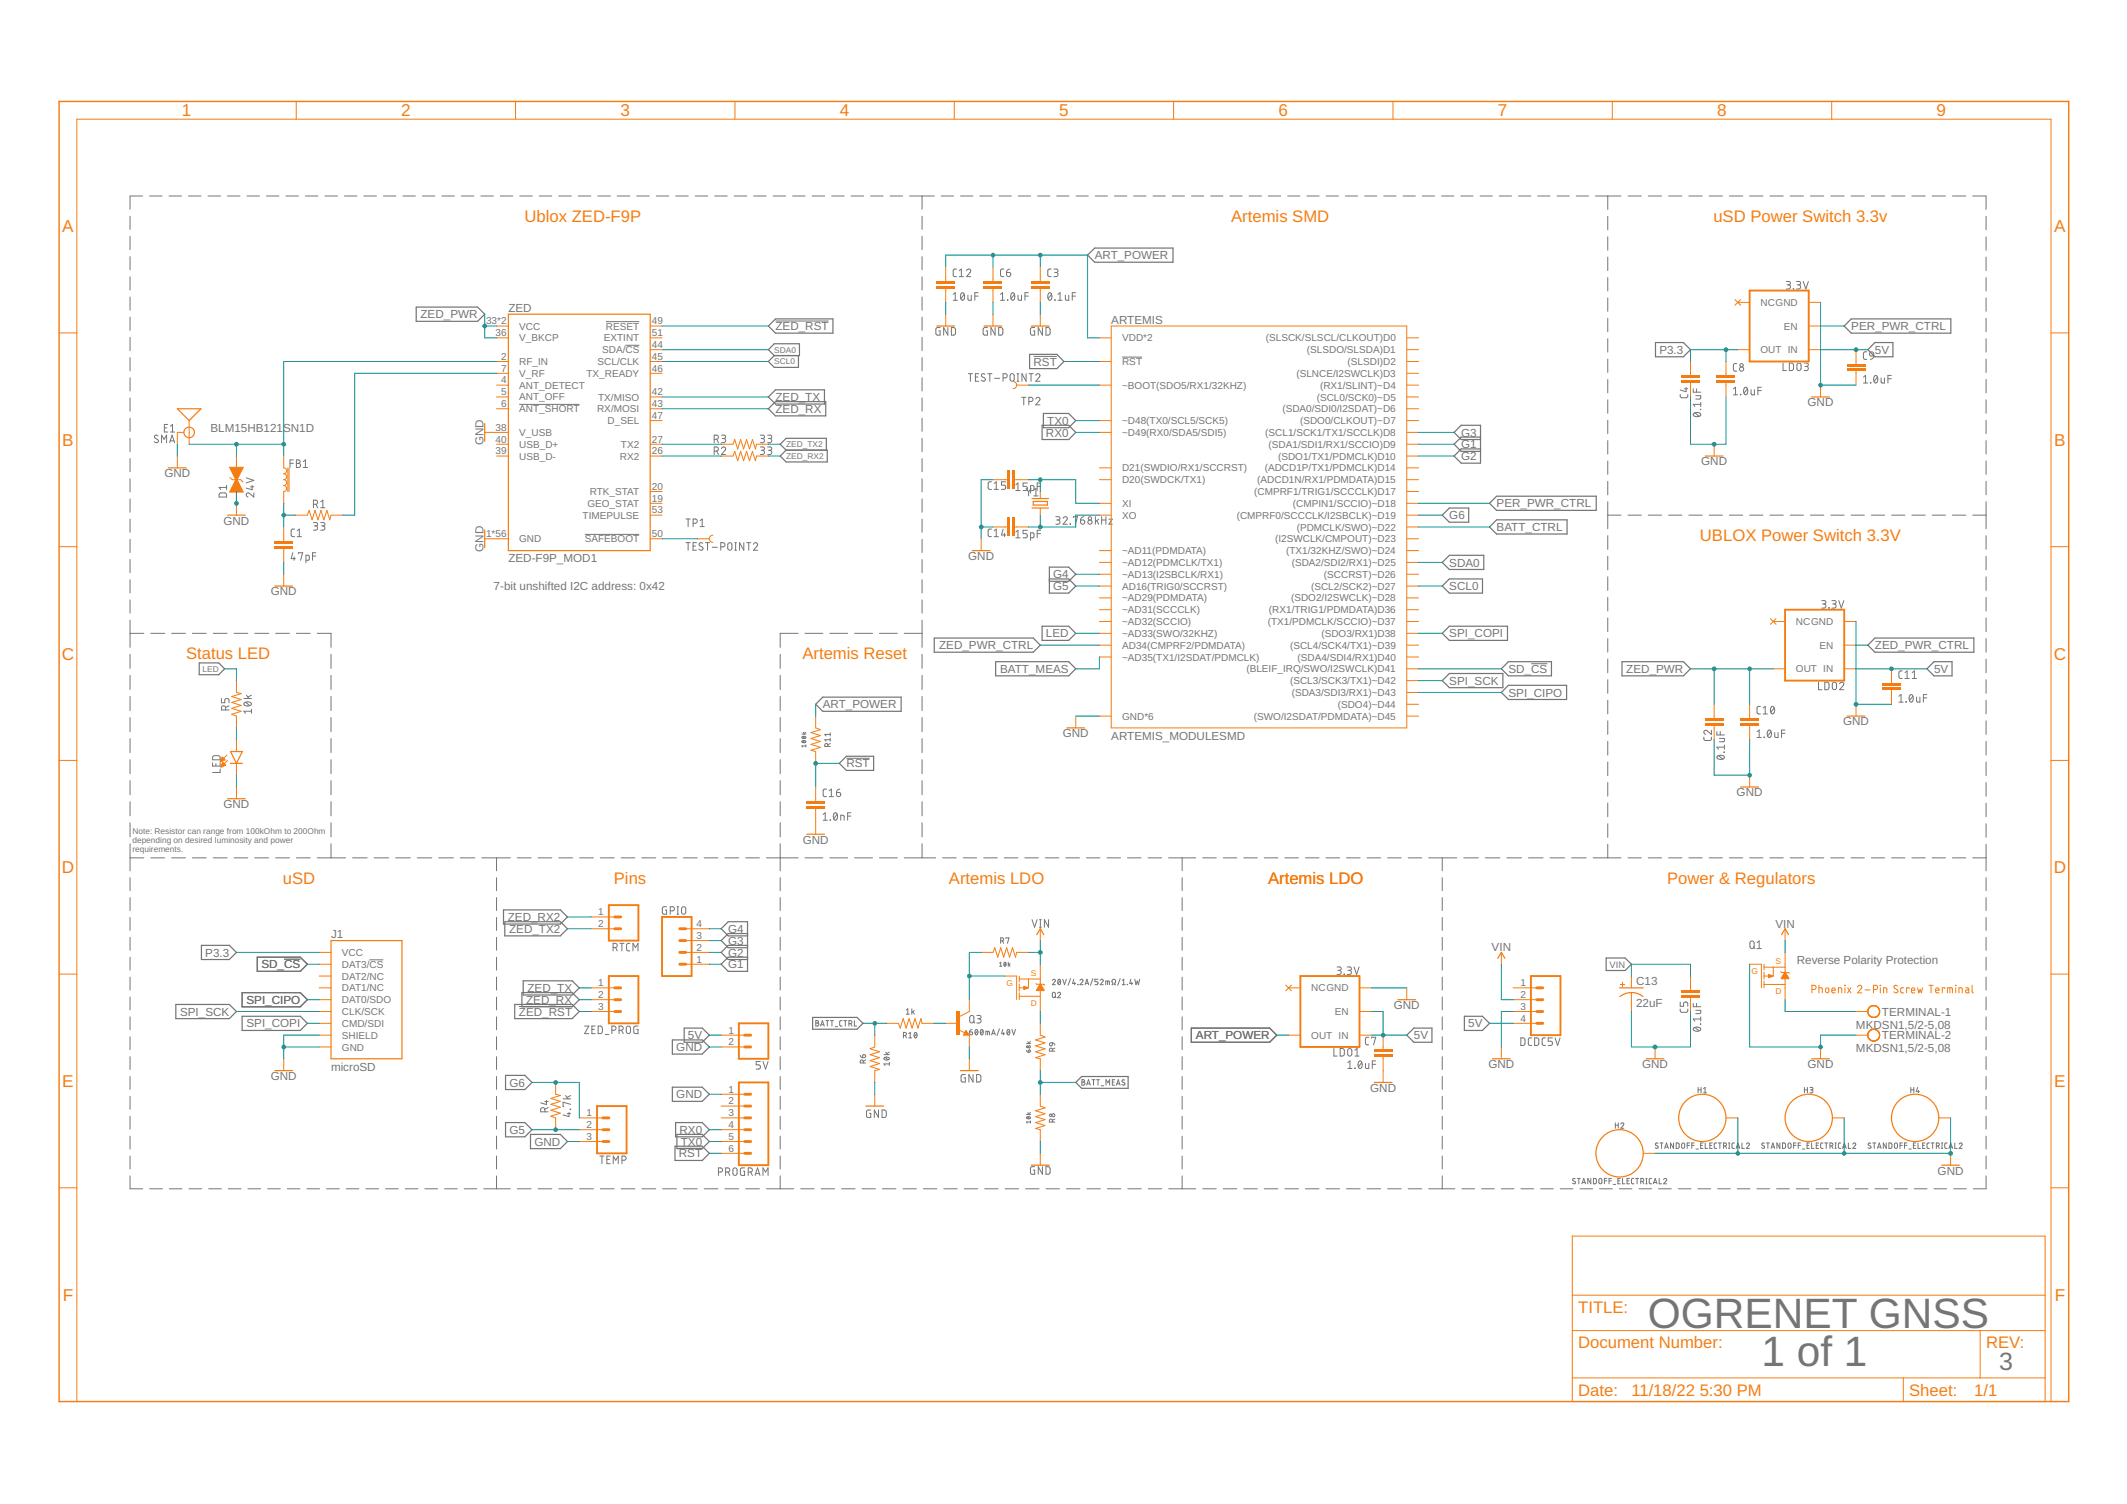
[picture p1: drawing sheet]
<svg xmlns="http://www.w3.org/2000/svg" width="594mm" height="420mm" viewBox="0 0 594 420" stroke-linecap="round" stroke-linejoin="round" font-family="sans-serif">
<defs><g id="words">
<g font-size="11.9" fill="#757575">
<text x="460.3" y="371.1">OGRENET GNSS</text>
<text x="492" y="381.6">1 of 1</text>
</g>
<text font-size="7" fill="#757575" x="558.4" y="382.6">3</text>
<g font-size="4.8" fill="#f57c10">
<text x="50.8" y="32.5">1</text>
<text x="112" y="32.5">2</text>
<text x="173.3" y="32.5">3</text>
<text x="234.6" y="32.5">4</text>
<text x="295.8" y="32.5">5</text>
<text x="357.1" y="32.5">6</text>
<text x="418.4" y="32.5">7</text>
<text x="479.6" y="32.5">8</text>
<text x="540.9" y="32.5">9</text>
<text x="17.4" y="64.8">A</text>
<text x="573.8" y="64.8">A</text>
<text x="17.4" y="124.6">B</text>
<text x="573.8" y="124.6">B</text>
<text x="17.3" y="184.3">C</text>
<text x="573.6" y="184.3">C</text>
<text x="17.3" y="244">D</text>
<text x="573.6" y="244">D</text>
<text x="17.4" y="303.7">E</text>
<text x="573.8" y="303.7">E</text>
<text x="17.5" y="363.4">F</text>
<text x="573.9" y="363.4">F</text>
</g>
<g font-size="4.7" fill="#f57c10">
<text x="146.5" y="62">Ublox ZED-F9P</text>
<text x="343.9" y="62">Artemis SMD</text>
<text x="478.5" y="62">uSD Power Switch 3.3v</text>
<text x="474.8" y="151.2">UBLOX Power Switch 3.3V</text>
<text x="52" y="184.2">Status LED</text>
<text x="224.1" y="184.2">Artemis Reset</text>
<text x="79" y="246.9">uSD</text>
<text x="171.5" y="246.9">Pins</text>
<text x="265" y="246.9">Artemis LDO</text>
<text x="354.2" y="246.9">Artemis LDO</text>
<text x="465.7" y="246.9">Power &amp; Regulators</text>
<text x="440.8" y="366.8">TITLE:</text>
<text x="440.8" y="376.7">Document Number:</text>
<text x="554.7" y="376.7">REV:</text>
<text x="440.8" y="389.9">Date:</text>
<text x="455.7" y="389.9">11/18/22</text>
<text x="474.7" y="389.9">5:30 PM</text>
<text x="533.2" y="389.9">Sheet:</text>
<text x="551.4" y="389.9">1/1</text>
</g>
<g font-size="3.3" fill="#757575">
<text x="305.7" y="72.4">ART_POWER</text>
<text x="117.5" y="88.9">ZED_PWR</text>
<text x="142" y="87.1">ZED</text>
<text x="216.6" y="92.2">ZED_RST</text>
<text x="310.4" y="90.4">ARTEMIS</text>
<text x="517.1" y="92.2">PER_PWR_CTRL</text>
<text x="463.5" y="98.8">P3.3</text>
<text x="523.7" y="98.8">5V</text>
<text x="288.7" y="102.1">RST</text>
<text x="216.6" y="112">ZED_TX</text>
<text x="504.9" y="113.5">GND</text>
<text x="216.6" y="115.3">ZED_RX</text>
<text x="292.5" y="118.6">TX0</text>
<text x="58.8" y="120.8">BLM15HB121SN1D</text>
<text x="135" y="124.4" transform="rotate(-90 135 124.4)">GND</text>
<text x="292.1" y="121.9">RX0</text>
<text x="408.1" y="125.3">G1</text>
<text x="408.1" y="122">G3</text>
<text x="408.1" y="128.6">G2</text>
<text x="475.1" y="130">GND</text>
<text x="45.9" y="133.3">GND</text>
<text x="418" y="141.8">PER_PWR_CTRL</text>
<text x="62.4" y="146.5">GND</text>
<text x="404.8" y="145.1">G6</text>
<text x="418" y="148.4">BATT_CTRL</text>
<text x="135" y="154.1" transform="rotate(-90 135 154.1)">GND</text>
<text x="142" y="157.1">ZED-F9P_MOD1</text>
<text x="270.4" y="156.5">GND</text>
<text x="294.1" y="161.6">G4</text>
<text x="404.8" y="158.3">SDA0</text>
<text x="75.6" y="166.4">GND</text>
<text x="137.9" y="164.9">7-bit unshifted I2C address: 0x42</text>
<text x="294.1" y="164.9">G5</text>
<text x="404.8" y="164.9">SCL0</text>
<text x="292.1" y="178.1">LED</text>
<text x="404.8" y="178.1">SPI_COPI</text>
<text x="262.3" y="181.4">ZED_PWR_CTRL</text>
<text x="523.7" y="181.4">ZED_PWR_CTRL</text>
<text x="279.4" y="188">BATT_MEAS</text>
<text x="404.8" y="191.3">SPI_SCK</text>
<text x="421.3" y="188">SD_CS</text>
<text x="454.2" y="188">ZED_PWR</text>
<text x="540.2" y="188">5V</text>
<text x="229.8" y="197.9">ART_POWER</text>
<text x="421.3" y="194.6">SPI_CIPO</text>
<text x="514.8" y="202.7">GND</text>
<text x="296.8" y="206">GND</text>
<text x="310.4" y="206.6">ARTEMIS_MODULESMD</text>
<text x="236.4" y="214.4">RST</text>
<text x="62.4" y="225.8">GND</text>
<text x="485" y="222.5">GND</text>
<text x="224.2" y="235.7">GND</text>
<text x="141.8" y="257.3">ZED_RX2</text>
<text x="92.5" y="262.1">J1</text>
<text x="142.2" y="260.6">ZED_TX2</text>
<text x="203.4" y="260.6">G4</text>
<text x="203.4" y="263.9">G3</text>
<text x="495.9" y="259.1">VIN</text>
<text x="57.3" y="267.2">P3.3</text>
<text x="203.4" y="267.2">G2</text>
<text x="416.6" y="265.7">VIN</text>
<text x="501.9" y="269.4">Reverse Polarity Protection</text>
<text x="73" y="270.5">SD_CS</text>
<text x="203.4" y="270.5">G1</text>
<text x="457" y="275.2">C13</text>
<text x="68.8" y="280.4">SPI_CIPO</text>
<text x="146.9" y="280.4">ZED_RX</text>
<text x="147.3" y="277.1">ZED_TX</text>
<text x="389.3" y="281.9">GND</text>
<text x="457" y="281.4">22uF</text>
<text x="50.3" y="283.7">SPI_SCK</text>
<text x="68.8" y="287">SPI_COPI</text>
<text x="145" y="283.7">ZED_RST</text>
<text x="410.1" y="287">5V</text>
<text x="518.4" y="287.4">MKDSN1,5/2-5,08</text>
<text x="525.6" y="283.7">TERMINAL-1</text>
<text x="188.9" y="293.6">GND</text>
<text x="192.1" y="290.3">5V</text>
<text x="334" y="290.3">ART_POWER</text>
<text x="394.9" y="290.3">5V</text>
<text x="518.4" y="294">MKDSN1,5/2-5,08</text>
<text x="525.6" y="290.3">TERMINAL-2</text>
<text x="92.5" y="299.1">microSD</text>
<text x="415.7" y="298.4">GND</text>
<text x="458.6" y="298.4">GND</text>
<text x="504.9" y="298.4">GND</text>
<text x="75.6" y="301.7">GND</text>
<text x="142.3" y="303.5">G6</text>
<text x="382.7" y="305">GND</text>
<text x="188.9" y="306.8">GND</text>
<text x="142.3" y="316.7">G5</text>
<text x="189.8" y="316.7">RX0</text>
<text x="149.3" y="320">GND</text>
<text x="189.6" y="323.4">RST</text>
<text x="190.2" y="320">TX0</text>
<text x="541.2" y="328.1">GND</text>
</g>
<g font-size="2.8" fill="#757575">
<text x="491.7" y="85.5">NCGND</text>
<text x="135.8" y="90.6">33*2</text>
<text x="138.4" y="93.9">36</text>
<text x="145" y="92.1">VCC</text>
<text x="145" y="95.4">V_BKCP</text>
<text x="168.6" y="95.4">EXTINT</text>
<text x="169.3" y="92.1">RESET</text>
<text x="182.1" y="90.6">49</text>
<text x="182.1" y="93.9">51</text>
<text x="313.4" y="95.4">VDD*2</text>
<text x="353.6" y="95.4">(SLSCK/SLSCL/CLKOUT)D0</text>
<text x="498.3" y="92.1">EN</text>
<text x="140" y="100.5">2</text>
<text x="145" y="102">RF_IN</text>
<text x="166.9" y="102">SCL/CLK</text>
<text x="168.2" y="98.7">SDA/CS</text>
<text x="182.1" y="97.2">44</text>
<text x="182.1" y="100.5">45</text>
<text x="313.4" y="102">RST</text>
<text x="365" y="98.7">(SLSDO/SLSDA)D1</text>
<text x="376.4" y="102">(SLSDI)D2</text>
<text x="491.7" y="98.7">OUT IN</text>
<text x="140" y="107.1">4</text>
<text x="140" y="103.8">7</text>
<text x="145" y="105.3">V_RF</text>
<text x="163.8" y="105.3">TX_READY</text>
<text x="182.1" y="103.8">46</text>
<text x="362.1" y="105.3">(SLNCE/I2SWCLK)D3</text>
<text x="140" y="110.4">5</text>
<text x="140" y="113.7">6</text>
<text x="145" y="108.6">ANT_DETECT</text>
<text x="145" y="111.9">ANT_OFF</text>
<text x="167.1" y="111.9">TX/MISO</text>
<text x="182.1" y="110.4">42</text>
<text x="182.1" y="113.7">43</text>
<text x="313.4" y="108.6">~BOOT(SDO5/RX1/32KHZ)</text>
<text x="367.8" y="111.9">(SCL0/SCK0)~D5</text>
<text x="368.7" y="108.6">(RX1/SLINT)~D4</text>
<text x="145" y="115.2">ANT_SHORT</text>
<text x="166.8" y="115.2">RX/MOSI</text>
<text x="169.7" y="118.5">D_SEL</text>
<text x="182.1" y="117">47</text>
<text x="313.4" y="118.5">~D48(TX0/SCL5/SCK5)</text>
<text x="358.2" y="115.2">(SDA0/SDI0/I2SDAT)~D6</text>
<text x="363.1" y="118.5">(SDO0/CLKOUT)~D7</text>
<text x="138.4" y="120.3">38</text>
<text x="138.4" y="123.6">40</text>
<text x="145" y="121.8">V_USB</text>
<text x="145" y="125.1">USB_D+</text>
<text x="173.4" y="125.1">TX2</text>
<text x="182.1" y="123.6">27</text>
<text x="313.4" y="121.8">~D49(RX0/SDA5/SDI5)</text>
<text x="353.4" y="121.8">(SCL1/SCK1/TX1/SCCLK)D8</text>
<text x="354.3" y="125.1">(SDA1/SDI1/RX1/SCCIO)D9</text>
<text x="138.4" y="126.9">39</text>
<text x="145" y="128.4">USB_D-</text>
<text x="173.1" y="128.4">RX2</text>
<text x="182.1" y="126.9">26</text>
<text x="313.4" y="131.7">D21(SWDIO/RX1/SCCRST)</text>
<text x="353.2" y="131.7">(ADCD1P/TX1/PDMCLK)D14</text>
<text x="357" y="128.4">(SDO1/TX1/PDMCLK)D10</text>
<text x="182.1" y="136.8">20</text>
<text x="313.4" y="135">D20(SWDCK/TX1)</text>
<text x="351.2" y="135">(ADCD1N/RX1/PDMDATA)D15</text>
<text x="164.1" y="141.6">GEO_STAT</text>
<text x="164.7" y="138.3">RTK_STAT</text>
<text x="182.1" y="143.4">53</text>
<text x="182.1" y="140.1">19</text>
<text x="313.4" y="141.6">XI</text>
<text x="350.3" y="138.3">(CMPRF1/TRIG1/SCCCLK)D17</text>
<text x="361.1" y="141.6">(CMPIN1/SCCIO)~D18</text>
<text x="162.7" y="144.9">TIMEPULSE</text>
<text x="313.4" y="144.9">XO</text>
<text x="345.4" y="144.9">(CMPRF0/SCCCLK/I2SBCLK)~D19</text>
<text x="362.2" y="148.2">(PDMCLK/SWO)~D22</text>
<text x="135.8" y="150">1*56</text>
<text x="145" y="151.5">GND</text>
<text x="163.3" y="151.5">SAFEBOOT</text>
<text x="182.1" y="150">50</text>
<text x="313.4" y="154.8">~AD11(PDMDATA)</text>
<text x="356.1" y="151.5">(I2SWCLK/CMPOUT)~D23</text>
<text x="359.2" y="154.8">(TX1/32KHZ/SWO)~D24</text>
<text x="313.4" y="158.1">~AD12(PDMCLK/TX1)</text>
<text x="313.4" y="161.4">~AD13(I2SBCLK/RX1)</text>
<text x="360.8" y="158.1">(SDA2/SDI2/RX1)~D25</text>
<text x="369.8" y="161.4">(SCCRST)~D26</text>
<text x="313.4" y="164.7">AD16(TRIG0/SCCRST)</text>
<text x="366.2" y="164.7">(SCL2/SCK2)~D27</text>
<text x="313.4" y="168">~AD29(PDMDATA)</text>
<text x="313.4" y="171.3">~AD31(SCCCLK)</text>
<text x="354.4" y="171.3">(RX1/TRIG1/PDMDATA)D36</text>
<text x="360.6" y="168">(SDO2/I2SWCLK)~D28</text>
<text x="313.4" y="177.9">~AD33(SWO/32KHZ)</text>
<text x="313.4" y="174.6">~AD32(SCCIO)</text>
<text x="354.1" y="174.6">(TX1/PDMCLK/SCCIO)~D37</text>
<text x="369.1" y="177.9">(SDO3/RX1)D38</text>
<text x="501.6" y="174.6">NCGND</text>
<text x="313.4" y="181.2">AD34(CMPRF2/PDMDATA)</text>
<text x="313.4" y="184.5">~AD35(TX1/I2SDAT/PDMCLK)</text>
<text x="360.3" y="181.2">(SCL4/SCK4/TX1)~D39</text>
<text x="362.4" y="184.5">(SDA4/SDI4/RX1)D40</text>
<text x="508.2" y="181.2">EN</text>
<text x="348.1" y="187.8">(BLEIF_IRQ/SWO/I2SWCLK)D41</text>
<text x="360.3" y="191.1">(SCL3/SCK3/TX1)~D42</text>
<text x="501.6" y="187.8">OUT IN</text>
<text x="360.8" y="194.4">(SDA3/SDI3/RX1)~D43</text>
<text x="373.6" y="197.7">(SDO4)~D44</text>
<text x="313.4" y="201">GND*6</text>
<text x="350.2" y="201">(SWO/I2SDAT/PDMDATA)~D45</text>
<text x="167.1" y="255.7">1</text>
<text x="167.1" y="259">2</text>
<text x="194.5" y="262.3">3</text>
<text x="194.5" y="259">4</text>
<text x="95.5" y="267.1">VCC</text>
<text x="194.5" y="268.9">1</text>
<text x="194.5" y="265.6">2</text>
<text x="95.5" y="270.4">DAT3/CS</text>
<text x="95.5" y="273.7">DAT2/NC</text>
<text x="167.1" y="275.5">1</text>
<text x="424.7" y="275.5">1</text>
<text x="95.5" y="280.3">DAT0/SDO</text>
<text x="95.5" y="277">DAT1/NC</text>
<text x="167.1" y="278.8">2</text>
<text x="366.2" y="277">NCGND</text>
<text x="424.7" y="278.8">2</text>
<text x="95.5" y="286.9">CMD/SDI</text>
<text x="95.5" y="283.6">CLK/SCK</text>
<text x="167.1" y="282.1">3</text>
<text x="372.8" y="283.6">EN</text>
<text x="424.7" y="282.1">3</text>
<text x="424.7" y="285.4">4</text>
<text x="95.5" y="293.5">GND</text>
<text x="95.5" y="290.2">SHIELD</text>
<text x="203.4" y="288.7">1</text>
<text x="203.4" y="292">2</text>
<text x="366.2" y="290.2">OUT IN</text>
<text x="203.4" y="305.2">1</text>
<text x="163.8" y="311.8">1</text>
<text x="203.4" y="308.5">2</text>
<text x="203.4" y="311.8">3</text>
<text x="163.8" y="315.1">2</text>
<text x="203.4" y="315.1">4</text>
<text x="163.8" y="318.4">3</text>
<text x="203.4" y="318.4">5</text>
<text x="203.4" y="321.7">6</text>
</g>
<text font-size="2.6" fill="#757575" x="449.6" y="270.3">VIN</text>
<g font-size="2.3" fill="#757575">
<text x="216.3" y="98.5">SDA0</text>
<text x="216.3" y="101.8">SCL0</text>
<text x="219.6" y="124.9">ZED_TX2</text>
<text x="219.6" y="128.2">ZED_RX2</text>
<text x="56.6" y="187.7">LED</text>
<text x="37" y="233.1">Note: Resistor can range from 100kOhm to 200Ohm</text>
<text x="37" y="235.5">depending on desired luminosity and power</text>
<text x="37" y="238">requirements.</text>
</g>
<g font-size="2.3" fill="#f57c10">
<text x="495.9" y="269.4">S</text>
<text x="281.1" y="275.3">G</text>
<text x="287.9" y="272.7">S</text>
<text x="489.2" y="272">G</text>
<text x="287.9" y="280.9">D</text>
<text x="495.9" y="277.6">D</text>
</g>
</g></defs>
<g fill="none" stroke="#757575" stroke-width=".28">
<path d="M39.8 54.8h-3.5v3.7M41.8 54.8h3.5M47.2 54.8h3.5M52.6 54.8h3.6M58.1 54.8h3.5M63.5 54.8h3.5M69 54.8h3.5M74.4 54.8h3.5M79.9 54.8h3.5M85.3 54.8h3.5M90.8 54.8h3.5M96.2 54.8h3.5"/>
<path d="M101.6 54.8h3.5M107.1 54.8h3.5M112.5 54.8h3.5M118 54.8h3.5M123.4 54.8h3.5M128.9 54.8h3.5M134.3 54.8h3.5M139.7 54.8h3.5M145.2 54.8h3.5M150.6 54.8h3.5M156.1 54.8h3.5M161.5 54.8h3.5"/>
<path d="M167 54.8h3.5M172.4 54.8h3.5M177.8 54.8h3.5M183.3 54.8h3.5M188.7 54.8h3.5M194.2 54.8h3.5M199.6 54.8h3.5M205.1 54.8h3.5M210.5 54.8h3.5M215.9 54.8h3.5M221.4 54.8h3.5M226.8 54.8h3.5"/>
<path d="M232.3 54.8h3.5M237.7 54.8h3.5M243.2 54.8h3.5M248.6 54.8h3.5M254 54.8h7M257.5 54.8v3.7M262.9 54.8h3.4M268.3 54.8h3.4M273.7 54.8h3.4M279 54.8h3.5M284.4 54.8h3.4M289.8 54.8h3.4"/>
<path d="M295.1 54.8h3.5M300.5 54.8h3.5M305.9 54.8h3.4M311.3 54.8h3.4M316.7 54.8h3.4M322 54.8h3.5M327.4 54.8h3.4M332.8 54.8h3.4M338.2 54.8h3.4M343.5 54.8h3.4M348.9 54.8h3.4M354.3 54.8h3.4"/>
<path d="M359.6 54.8h3.5M365 54.8h3.4M370.4 54.8h3.4M375.8 54.8h3.4M381.1 54.8h3.5M386.5 54.8h3.4M391.9 54.8h3.4M397.3 54.8h3.4M402.6 54.8h3.5M408 54.8h3.4M413.4 54.8h3.4M418.8 54.8h3.4"/>
<path d="M424.1 54.8h3.4M429.5 54.8h3.4M434.9 54.8h3.4M440.2 54.8h3.5M445.6 54.8h7.2M449.1 54.8v3.7M454.7 54.8h3.7M460.4 54.8h3.7M466 54.8h3.8M471.7 54.8h3.7M477.4 54.8h3.7M483 54.8h3.7"/>
<path d="M488.7 54.8h3.7M494.3 54.8h3.8M500 54.8h3.7M505.7 54.8h3.7M511.3 54.8h3.8M517 54.8h3.7M522.7 54.8h3.7M528.3 54.8h3.7M534 54.8h3.7M539.7 54.8h3.7M545.3 54.8h3.7M551 54.8h3.7v3.7"/>
<path d="M36.3 60.4v3.7M36.3 66v3.7M36.3 71.7v3.7M36.3 77.3v3.7M257.5 60.4v3.7M257.5 66v3.7M257.5 71.7v3.7M257.5 77.3v3.7M267.2 75.2h-.7l-.3 .4 .1 1.4 .2 .2 .7 .1M267.9 77.3h1.2M267.9 75.6l.6-.4v2.1M270 75.6a.58 .58 0 0 1 .8-.4 .58 .58 0 0 1 .2 .9l-1 1.2h1.1"/>
<path d="M280.4 75.2h-.7l-.3 .4 .1 1.4 .2 .2 .7 .1M281.1 76.1h.7a.59 .59 0 0 1 .5 .7 .59 .59 0 0 1-.6 .5 .59 .59 0 0 1-.6-.6zM282.1 75.2l-.7 .2-.3 .7M293.6 75.2h-.7l-.2 .4v1.4l.2 .2 .7 .1M294.3 75.2h.7a.48 .48 0 0 1 .5 .4 .48 .48 0 0 1-.5 .5h-.4M294.9 76.1a.58 .58 0 0 1 .6 .6 .58 .58 0 0 1-.6 .6h-.6M449.1 60.5v3.7M449.1 66.1v3.8M449.1 71.8v3.8M449.1 77.5v3.8M498.9 78.6h.7a.47 .47 0 0 1 .5 .5 .47 .47 0 0 1-.5 .5h-.4M499.5 79.6a.59 .59 0 0 1 .6 .6 .59 .59 0 0 1-.6 .6h-.6"/>
<path d="M501.8 78.6h.7a.47 .47 0 0 1 .4 .5 .47 .47 0 0 1-.4 .5h-.5M502.3 79.6a.59 .59 0 0 1 .6 .6 .59 .59 0 0 1-.6 .6h-.5M503.7 78.6l.7 2.2 .7-2.2M554.7 60.5v3.7M554.7 66.1v3.8M554.7 71.8v3.8M554.7 77.5v3.8M36.3 83v3.7M36.3 88.6v3.7M36.3 94.3v3.6M36.3 99.9v3.7M169.2 89.9h9.4"/>
<path d="M174.7 96.5h3.9M216.6 89.7h14.9M257.5 83v3.7M257.5 88.6v3.7M257.5 94.3v3.6M257.5 99.9v3.7M262.6 91.5h-.9l-.3 .3v1.4l.3 .4h.9v-1.1h-.4M264.7 91.5v2.1l-1.1-2.1v2.1M265.7 91.5h.8l.4 .4v1.3l-.4 .4h-.8zM266.2 83.9h1.2M266.2 82.2l.6-.4v2.1M268.5 81.9a.67 .67 0 0 1 .8 .1 .67 .67 0 0 1 .1 .8 .67 .67 0 0 1-.1 .8 .67 .67 0 0 1-.8 .1 1.76 1.76 0 0 1 0-1.8z"/>
<path d="M269.3 82.2l-.9 1.2M270.3 82.5l.1 1.2 .3 .2h.6v-1.4M272.3 82.7h.9M273.2 81.8h-.9v2.1M275.8 91.5h-.9l-.3 .3v1.4l.3 .4h.9v-1.1h-.4M277.9 91.5v2.1l-1.1-2.1v2.1M278.9 91.5h.8l.4 .4v1.3l-.4 .4h-.8zM279.4 83.9h1.2M279.4 82.2l.6-.4v2.1M281.4 83.8l.1 .1zM282.6 81.9a.66 .66 0 0 1 .7 .1 .66 .66 0 0 1 .1 .8 .63 .63 0 0 1-.1 .9 .63 .63 0 0 1-.9-.1l-.1-.8zM283.3 82.2l-.9 1.2"/>
<path d="M284.4 82.5v1l.3 .4h.6v-1.4M286.3 82.7h.9M287.2 81.8h-.9v2.1M288.7 99.6h6.5M289 91.5h-.9l-.3 .3v1.4l.3 .4h.9v-1.1h-.4M291.1 91.5v2.1l-1.1-2.1v2.1M292.1 91.5h.8l.4 .4v1.3l-.4 .4h-.8zM292.9 81.9a.67 .67 0 0 1 .8 .1 .67 .67 0 0 1 .1 .8 .67 .67 0 0 1-.1 .8 .67 .67 0 0 1-.8 .1 1.76 1.76 0 0 1 0-1.8zM293.7 82.2l-.9 1.2M294.6 83.8l.1 .1zM295.5 83.9h1.2M295.5 82.2l.6-.4v2.1"/>
<path d="M297.6 82.5v1l.3 .4h.6v-1.4M299.5 82.7h.9M300.4 81.8h-.9v2.1M313.4 99.8h5.6M449.1 83.2v3.8M449.1 88.9v3.8M449.1 94.6v3.8M500.9 80.6l.1 .2zM521.4 98.3h-.6l-.3 .4v1.4l.3 .3h.6M522.3 98.5l.3-.2 .6 .2 .1 1-1-.2-.1-.3zM523.3 99.5l-.2 .6-.7 .3M554.7 83.2v3.8"/>
<path d="M554.7 88.9v3.8M554.7 94.6v3.8M36.3 105.5v3.7M36.3 111.2v3.7M36.3 116.8v3.7M45.9 119.5h.7M46.8 118.6h-.9v2.1h.9M47.6 119.1l.6-.5v2.1M145 113h16.9M257.5 105.5v3.7M257.5 111.2v3.7M257.5 116.8v3.7"/>
<path d="M270.5 104.4h1.1M271 104.4v2.1M272.4 105.3h.7M273.4 104.4h-1v2.1h1M275.1 104.6a.53 .53 0 0 0-.8-.1 .53 .53 0 0 0 0 .8l.7 .3a.53 .53 0 0 1 .1 .8 .53 .53 0 0 1-.8 0l-.3-.2M275.9 104.4h1.2M276.5 104.4v2.1M277.8 105.7h1.4M280.2 105.6h.6a.58 .58 0 0 0 .5-.6 .58 .58 0 0 0-.5-.6h-.6v2.1M282.2 104.6l.4-.2 .5 .2 .2 1.3a.58 .58 0 0 1-.6 .6 .58 .58 0 0 1-.6-.6zM284.1 104.4h.5M284.1 106.5h.5"/>
<path d="M284.3 104.4v2.1M285.4 111h1.1M285.9 111v2.1M286.6 104.4v2.1l-1.2-2.1v2.1M287.4 112.2h.5a.58 .58 0 0 0 .6-.6 .58 .58 0 0 0-.6-.6h-.5v2.1M287.4 104.4h1.2M288 104.4v2.1M289.3 104.9a.58 .58 0 0 1 .8-.5 .58 .58 0 0 1 .2 .9l-1 1.2h1.2M289.3 111.5a.58 .58 0 0 1 .8-.5 .58 .58 0 0 1 .2 .9l-1 1.2h1.2M449.1 100.3v3.8M449.1 106v3.7M449.1 111.7v3.7"/>
<path d="M449.1 117.4v3.7M469.3 110.2v.6l.5 .3h1.3l.3-.3v-.6M470.5 108.6h.9M470.9 108.2v1.2l-1.6-.5M472.9 108.6v1h2.1M473.1 115.5a1.34 1.34 0 0 1 1.9 .3 1.25 1.25 0 0 1-2.1 0zM473.4 115.4l1.2 .9M473.6 110.5h1.4l-.1 .9-1.3 .1M473.9 108.6v1M474.9 114.3l.1 .1zM475 112.4v1.2M475 113h-2.1l.5 .6"/>
<path d="M484.1 108.6l.6-.4v2.1M484.1 110.3h1.2M485.1 101.6h-.7l-.3 .4 .1 1.4 .2 .3h.7M486.1 110.2l.1 .1zM487.3 108.3a.67 .67 0 0 1 .7 .1 .67 .67 0 0 1 .2 .8 .67 .67 0 0 1-.2 .8 .67 .67 0 0 1-.7 .2 1.64 1.64 0 0 1 0-1.9zM488 108.6l-.9 1.2M489.1 108.9v1.2l.3 .2h.6v-1.4M491 109.1h.9M491.9 108.2h-.9v2.1M498 101.4v2.1h1M499.8 101.4l.7 .1 .4 .3 .1 1.1-.5 .6h-.7zM502 101.6l.3-.2 .6 .2 .1 1.3a.58 .58 0 0 1-.5 .6 .58 .58 0 0 1-.6-.6z"/>
<path d="M503.9 101.4h.7a.48 .48 0 0 1 .5 .5 .48 .48 0 0 1-.5 .5h-.5M504.5 102.4a.58 .58 0 0 1 .6 .5 .58 .58 0 0 1-.6 .6h-.6M520.5 105.3l.6-.4v2.1M520.5 107h1.1M522.4 106.9l.1 .1zM523.6 105a.67 .67 0 0 1 .8 .1 .67 .67 0 0 1 .1 .8 .67 .67 0 0 1-.1 .8 .67 .67 0 0 1-.8 .1 1.64 1.64 0 0 1 0-1.8zM524.4 105.3l-1 1.2M525.4 105.6v1.2l.3 .2h.6v-1.4M527.3 105.8h1M528.3 104.9h-1v2.1M554.7 100.3v3.8M554.7 106v3.7"/>
<path d="M554.7 111.7v3.7M554.7 117.4v3.7M36.3 122.5v3.7M36.3 128.1v3.7M36.3 133.8v3.6M36.3 139.4v3.7M44.1 121.7a.53 .53 0 0 0-.8-.1 .53 .53 0 0 0 .1 .8l.6 .4a.53 .53 0 0 1 .1 .8 .53 .53 0 0 1-.8-.1l-.2-.1M45.1 123.7v-2.1l.7 1.1 .7-1.1v2.1M47.4 123.7l.7-2.1 .7 2.1M47.5 123.1h1.1M47.6 120.7h1.2M61.3 137.9l.3-.2h1.3l.4 .4v.8h-2.1z"/>
<path d="M63.3 135.6v1.2M63.3 136.2h-2.1l.5 .6M68.8 133.5l2.1 .7-2.1 .7M70 136h.9M70.4 135.7v1.1l-1.6-.4M70.9 137.7v1.2l-1.2-1a.58 .58 0 0 0-.9 .1 .58 .58 0 0 0 .5 .9M81 129.4h.9M81.9 128.5h-.9v2.1M82.8 128.5h.6a.48 .48 0 0 1 .4 .5 .48 .48 0 0 1-.4 .4 .58 .58 0 0 1 .6 .6 .58 .58 0 0 1-.6 .6h-.6zM82.8 129.4h.6M84.7 130.6h1.2M84.7 129l.6-.5v2.1"/>
<path d="M199.5 126h.6a.58 .58 0 0 0 .6-.6 .58 .58 0 0 0-.6-.5h-.6v2.1M199.5 122.7h.6a.58 .58 0 0 0 .6-.6 .58 .58 0 0 0-.6-.5h-.6v2.1M200.2 126l.5 1M200.2 122.7l.5 1M201.5 125.3a.58 .58 0 0 1 .8-.4 .58 .58 0 0 1 .2 .9l-1 1.2h1.2M201.5 121.6h.7a.47 .47 0 0 1 .5 .4 .47 .47 0 0 1-.5 .5h-.5M202.1 122.5a.59 .59 0 0 1 .6 .6 .59 .59 0 0 1-.6 .6h-.6M212.4 124.9h.7a.47 .47 0 0 1 .4 .4 .47 .47 0 0 1-.4 .5h-.5M212.4 121.6h.7a.47 .47 0 0 1 .4 .4 .47 .47 0 0 1-.4 .5h-.5M212.9 125.8a.59 .59 0 0 1 .6 .6 .59 .59 0 0 1-.6 .6h-.5M212.9 122.5a.59 .59 0 0 1 .6 .6 .59 .59 0 0 1-.6 .6h-.5M214.4 124.9h.7a.47 .47 0 0 1 .5 .4 .47 .47 0 0 1-.5 .5h-.5"/>
<path d="M214.4 121.6h.7a.47 .47 0 0 1 .5 .4 .47 .47 0 0 1-.5 .5h-.5M215 125.8a.59 .59 0 0 1 .6 .6 .59 .59 0 0 1-.6 .6h-.6M215 122.5a.59 .59 0 0 1 .6 .6 .59 .59 0 0 1-.6 .6h-.6M257.5 122.5v3.7M257.5 128.1v3.7M257.5 133.8v3.6M257.5 139.4v3.7M276.9 134.6h-.6l-.3 .5v1.3l.3 .3h.6M277.7 136.7h1.1M277.7 135.1l.6-.5v2.1M280.9 134.6h-1.2v.9h.7a.61 .61 0 0 1 .5 .6 .61 .61 0 0 1-.5 .6h-.7M283.7 135.4l.6-.5v2.1"/>
<path d="M283.7 137h1.2M286.6 136.4l.7 1M286.9 134.9h-1.2v1h.8a.59 .59 0 0 1 .4 .6 .59 .59 0 0 1-.4 .5h-.8M287.3 137.4v1.1M287.8 137l.9-.1 .1-.9-.2-.3-.8-.1v2.2M288 136.4l-.7 1M288.7 136.9l.6-.5v2.1M288.7 138.5h1.2M289.7 135.9h.9M290.6 134.9h-.9v2.1M449.1 123.1v3.7M449.1 128.8v3.7"/>
<path d="M449.1 134.5v3.7M554.7 123.1v3.7M554.7 128.8v3.7M554.7 134.5v3.7M36.3 145v3.7M36.3 150.7v3.7M36.3 156.3v3.7M81.8 154.4l-.5 1.7h1.2M82.1 155.6v.9M82.3 147.8h-.7l-.3 .5 .1 1.3 .2 .3h.7M83 149.9h1.2M83 148.3l.6-.5v2.1"/>
<path d="M83.4 154.6v-.2h1.1l-.6 2.1M85.4 156.5h.6l.4-.2v-1l-.2-.2h-.8v2.1M87.3 155.3h.9M87.5 146h.7a.47 .47 0 0 1 .5 .5 .47 .47 0 0 1-.5 .4h-.4M87.5 140.9h.6a.58 .58 0 0 0 .6-.6 .58 .58 0 0 0-.6-.6h-.6v2.1M88.1 146.9a.59 .59 0 0 1 .6 .6 .59 .59 0 0 1-.6 .6h-.6M88.2 154.4h-.9v2.1M88.3 140.9l.4 .9M89.6 146h.7a.47 .47 0 0 1 .5 .5 .47 .47 0 0 1-.5 .4h-.5M89.6 140.2l.6-.5v2.1M89.6 141.8h1.1M90.2 146.9a.59 .59 0 0 1 .6 .6 .59 .59 0 0 1-.6 .6h-.6"/>
<path d="M163.3 149.3h15.3M191.6 151.6h1.2M191.6 145h1.2M192.2 145v2.1M192.2 151.6v2.1M193.6 152.5h.7M193.6 146.2h.6a.59 .59 0 0 0 .6-.6 .59 .59 0 0 0-.6-.6h-.6v2.1M194.5 151.6h-.9v2.1h.9M195.5 145.5l.6-.5v2.1M195.5 147.1h1.2M196.3 151.8a.53 .53 0 0 0-.8-.1 .53 .53 0 0 0 0 .8l.6 .3a.52 .52 0 0 1 .1 .8 .52 .52 0 0 1-.8 0l-.2-.2M197 151.6h1.2"/>
<path d="M197.6 151.6v2.1M198.9 152.9h1.4M201.3 152.8h.6a.59 .59 0 0 0 .6-.6 .59 .59 0 0 0-.6-.6h-.6v2.1M203.4 151.8l.4-.2 .5 .2 .1 1.3a.58 .58 0 0 1-.6 .6 .58 .58 0 0 1-.5-.6zM205.2 151.6h.5M205.2 153.7h.5M205.5 151.6v2.1M207.8 151.6v2.1l-1.2-2.1v2.1M208.5 151.6h1.2M209.1 151.6v2.1M210.4 152.1a.58 .58 0 0 1 .9-.5 .58 .58 0 0 1 .1 .9l-1 1.2h1.2M257.5 145v3.7"/>
<path d="M257.5 150.7v3.7M257.5 156.3v3.7M276.9 147.8h-.6l-.3 .5v1.3l.3 .3h.6M277.7 149.9h1.1M277.7 148.3l.6-.5v2.1M280.2 147.8l-.5 1.7h1.2M280.5 149v.9M283.7 148.6l.6-.5v2.1M283.7 150.2h1.2M286.9 148.1h-1.2v1h.8a.59 .59 0 0 1 .4 .6 .59 .59 0 0 1-.4 .5h-.8M287.8 150.2h.8l.2-.2v-.8l-.2-.3-.8-.1v2.2M289.7 149.1h.9"/>
<path d="M290.6 148.1h-.9v2.1M294.9 144.3h.7a.47 .47 0 0 1 .5 .5 .47 .47 0 0 1-.5 .5h-.5M295.5 145.3a.59 .59 0 0 1 .6 .6 .59 .59 0 0 1-.6 .6h-.6M296.9 144.8a.58 .58 0 0 1 .8-.4 .58 .58 0 0 1 .2 .9l-1 1.2h1.2M298.9 146.3l.1 .2zM299.8 144.6v-.3h1.1l-.5 2.2M301.8 145.3h.7a.59 .59 0 0 1 .5 .6 .59 .59 0 0 1-.6 .5 .59 .59 0 0 1-.6-.5zM302.7 144.3l-.6 .3-.3 .7M305.9 144.3v2.2M306.3 145.5l.6 1M306.9 145l-1 .8M307.7 145.3h1.2"/>
<path d="M307.7 144.3v2.2M308.9 144.3v2.2M309.7 145h1l-1 1.5h1M449.1 140.2v7.5M449.1 149.6v3.9M449.1 155.4v3.8M449.1 143.9h3.7M454.7 143.9h3.7M460.4 143.9h3.7M466 143.9h3.8M471.7 143.9h3.7M477.4 143.9h3.7"/>
<path d="M483 143.9h3.7M488.7 143.9h3.7M494.3 143.9h3.8M500 143.9h3.7M505.7 143.9h3.7M511.3 143.9h3.8M517 143.9h3.7M522.7 143.9h3.7M528.3 143.9h3.7M534 143.9h3.7M539.7 143.9h3.7M545.3 143.9h3.7"/>
<path d="M551 143.9h3.7M554.7 140.2v7.5M554.7 149.6v3.9M554.7 155.4v3.8M36.3 161.9v3.8M36.3 167.6v3.7M36.3 173.2v7.6M36.3 176.9h3.9M42.1 176.9h3.9M47.9 176.9h3.9M53.7 176.9h3.9M59.6 176.9h3.8"/>
<path d="M65.4 176.9h3.8M71.2 176.9h3.8M77 176.9h3.8M82.8 176.9h3.8M88.6 176.9h3.9v3.9M222.9 176.9h-5v3.9M224.9 176.9h4.9M231.8 176.9h4.9M238.7 176.9h5M245.6 176.9h5M252.6 176.9h4.9M257.5 161.9v3.8"/>
<path d="M257.5 167.6v3.7M257.5 173.2v7.6M449.1 161.1v3.9M449.1 166.9v3.8M449.1 172.6v3.8M449.1 178.4v3.8M508.8 167.8h.7a.47 .47 0 0 1 .5 .5 .47 .47 0 0 1-.5 .4h-.4M509.4 168.7a.58 .58 0 0 1 .6 .6 .58 .58 0 0 1-.6 .6h-.6M510.8 169.8l.1 .1zM511.7 167.8h.7a.47 .47 0 0 1 .4 .5 .47 .47 0 0 1-.4 .4h-.5M512.3 168.7a.58 .58 0 0 1 .5 .6 .58 .58 0 0 1-.5 .6h-.6M513.6 167.8l.7 2.1 .7-2.1"/>
<path d="M554.7 161.1v3.9M554.7 166.9v3.8M554.7 172.6v3.8M554.7 178.4v3.8M36.3 182.8v3.9M36.3 188.7v3.9M36.3 194.6v3.9M61.8 195.1v1.2h1v-.7a.61 .61 0 0 1 .6-.5 .61 .61 0 0 1 .6 .5v.7M63 198.3v-.6a.58 .58 0 0 0-.6-.5 .58 .58 0 0 0-.6 .5v.6h2.2M64 197.2l-1 .4M68.1 195.1h2.1M68.3 196.3a1.35 1.35 0 0 1 1.9 .4 1.27 1.27 0 0 1-2.1 0z"/>
<path d="M68.6 196.2l1.2 .9M68.8 194.2l.7 .9M70.2 198.7h-2.1l.5 .6M70.2 198.1v1.2M70.2 194.2l-1 .5M92.5 182.8v3.9M92.5 188.7v3.9M92.5 194.6v3.9M217.9 182.8v3.9M217.9 188.7v3.9M217.9 194.6v3.9M257.5 182.8v3.9"/>
<path d="M257.5 188.7v3.9M257.5 194.6v3.9M427.7 185.4h4.5M449.1 184.1v3.8M449.1 189.9v3.8M449.1 195.6v3.8M491.7 197.3l-.7 .1-.3 .4 .1 1.4 .2 .2 .7 .1M492.4 199.5h1.2M492.4 197.8l.6-.5v2.2M494.7 197.5a.87 .87 0 0 1 1 .4 .87 .87 0 0 1-.1 1 .51 .51 0 0 1-.5 .6 .51 .51 0 0 1-.5-.6l-.1-.8zM495.5 197.8l-.9 1.2M507.9 190.6v2.1h1"/>
<path d="M509.7 190.6h.8l.3 .4 .1 1.1-.4 .5-.8 .1zM511.9 190.8l.4-.2 .5 .2 .2 1.3a.59 .59 0 0 1-.6 .6 .59 .59 0 0 1-.6-.6zM513.8 191a.59 .59 0 0 1 .8-.4 .59 .59 0 0 1 .2 .9l-1 1.2h1.2M530.4 194.5l.6-.5v2.2M530.4 196.2h1.1M531.3 187.4l-.6 .1-.3 .4v1.4l.3 .2h.6M532.1 189.5h1.2M532.1 187.9l.6-.5v2.1M532.3 196l.1 .2zM533.5 194.2a.87 .87 0 0 1 .9 .4 .87 .87 0 0 1-.1 1 .51 .51 0 0 1-.5 .6 .51 .51 0 0 1-.5-.6l-.1-.8zM534.1 189.5h1.2M534.1 187.9l.6-.5v2.1"/>
<path d="M534.3 194.5l-1 1.2M535.3 194.7v1.2l.3 .3h.6v-1.5M537.2 195h1M538.2 194h-1v2.2M554.7 184.1v3.8M554.7 189.9v3.8M554.7 195.6v3.8M36.3 200.4v4M36.3 206.3v3.9M36.3 212.2v3.9M36.3 218.1v3.9M59.4 213.1v.9h2.1v-.9"/>
<path d="M59.5 211.3l.3-.2h1.3l.3 .4 .1 .8h-2.1zM60.3 213.3v.7M61.5 214.8v1h-2.1M92.5 200.4v4M92.5 206.3v3.9M92.5 212.2v3.9M92.5 218.1v3.9M217.9 200.4v4M217.9 206.3v3.9M217.9 212.2v3.9M217.9 218.1v3.9M224 205.1h1.1"/>
<path d="M224 207a.63 .63 0 0 1 1.1 .3 .57 .57 0 0 1-.6 .2 .57 .57 0 0 1-.5-.5zM224 205.8a.63 .63 0 0 1 1.1 .3 .57 .57 0 0 1-.6 .2 .57 .57 0 0 1-.5-.5zM224.2 206.9l.6 .5M224.2 205.8l.6 .4M224.3 204.6l.4 .5M225.1 208.4h-1.1l.2 .3M225.1 208.1v.6M225.1 204.6l-.5 .3M231.2 208.5v-.4a.41 .41 0 0 0-.4-.4 .41 .41 0 0 0-.4 .4v.4h1.5M231.9 204.7v.9M231.9 206.2v.9M231.9 207.7l-.7 .3"/>
<path d="M231.9 206.7h-1.5l.3 .4M231.9 205.2h-1.5l.3 .4M236.4 211.8h6.5M257.5 200.4v4M257.5 206.3v3.9M257.5 212.2v3.9M257.5 218.1v3.9M449.1 201.4v3.8M449.1 207.1v3.8M449.1 212.9v3.8M449.1 218.6v3.8M475.9 205.9v.7l.5 .3 1.3-.1 .3-.2v-.7"/>
<path d="M478 204v1.2l-1.2-1a.58 .58 0 0 0-.9 .2 .58 .58 0 0 0 .5 .8M479.5 204.4v.9h2.1M479.7 211.2a1.38 1.38 0 0 1 1.9 .4 1.22 1.22 0 0 1-2.1 0zM480 211.1l1.2 .9M480.2 206.3h1.4v.7l-.2 .2h-1.2M480.5 204.4v.9M481.5 210.1l.1 .1zM481.6 208.1v1.2M481.6 208.7h-2.1l.5 .6M490.7 204.4l.6-.5v2.1M490.7 206h1.2M492.7 205.9l.1 .1z"/>
<path d="M493.9 204.1a.68 .68 0 0 1 .8 .1 .68 .68 0 0 1 .1 .8 .67 .67 0 0 1-.1 .8 .67 .67 0 0 1-.8 .1 1.68 1.68 0 0 1 0-1.8zM494.6 204.4l-.9 1.2M495.7 204.6v1.2l.3 .2h.6v-1.4M497.6 204.9h.9M498.5 203.9h-.9v2.1M554.7 201.4v3.8M554.7 207.1v3.8M554.7 212.9v3.8M554.7 218.6v3.8M36.3 224v3.9M36.3 229.8v4M36.3 235.7v7.6"/>
<path d="M36.3 239.6h3.9M42.1 239.6h3.9M47.9 239.6h3.9M53.7 239.6h3.9M59.6 239.6h3.8M65.4 239.6h3.8M71.2 239.6h3.8M77 239.6h3.8M82.8 239.6h3.8M88.6 239.6h7.9M92.5 224v3.9M92.5 229.8v4"/>
<path d="M92.5 235.7v3.9M98.5 239.6h4.1M104.5 239.6h4.1M110.5 239.6h4.1M116.5 239.6h4.1M122.6 239.6h4M128.6 239.6h4.1M134.6 239.6h7.9M138.7 239.6v3.7M144.5 239.6h3.8M150.3 239.6h3.8M156.1 239.6h3.8"/>
<path d="M161.9 239.6h3.8M167.7 239.6h3.8M173.5 239.6h3.8M179.3 239.6h3.8M185.1 239.6h3.8M190.9 239.6h3.8M196.7 239.6h3.8M202.5 239.6h3.8M208.3 239.6h3.8M214.1 239.6h8.8M217.9 224v3.9M217.9 229.8v4"/>
<path d="M217.9 235.7v7.6M224.9 239.6h4.9M229.9 227.5l.6-.4v2.1M229.9 229.2h1.2M230.8 220.5h-.6l-.3 .4v1.4l.3 .2h.6M231.6 222.5h1.2M231.6 220.9l.6-.4v2M231.8 239.6h4.9M231.9 229l.1 .2zM233 227.2a.67 .67 0 0 1 .8 .1 .67 .67 0 0 1 .1 .8 .68 .68 0 0 1-.1 .8 .68 .68 0 0 1-.8 .1 1.68 1.68 0 0 1 0-1.8zM233.6 221.4h.7a.59 .59 0 0 1 .5 .6 .59 .59 0 0 1-.6 .6 .59 .59 0 0 1-.6-.6zM233.8 227.5l-.9 1.2"/>
<path d="M234.6 220.5l-.7 .2-.3 .7M234.8 229.2v-1.4h.8l.2 .2v1.2M236.7 228h1M237.7 227.1h-1v2.1M238.7 239.6h5M245.6 239.6h5M252.6 239.6h8.7M257.5 224v3.9M257.5 229.8v4M257.5 235.7v3.9M263.3 239.6h3.8M269 239.6h3.8"/>
<path d="M274.8 239.6h3.8M280.5 239.6h3.8M286.2 239.6h3.8M292 239.6h3.8M297.7 239.6h3.8M303.4 239.6h3.8M309.2 239.6h3.8M314.9 239.6h3.8M320.7 239.6h3.7M326.4 239.6h7.6M330.2 239.6v3.7M335.9 239.6h3.8"/>
<path d="M341.7 239.6h3.7M347.4 239.6h3.8M353.1 239.6h3.8M358.9 239.6h3.7M364.6 239.6h3.8M370.4 239.6h3.7M376.1 239.6h3.8M381.8 239.6h3.8M387.6 239.6h3.8M393.3 239.6h3.8M399 239.6h7.9M402.8 239.6v3.7"/>
<path d="M408.8 239.6h4.1M414.9 239.6h4M420.9 239.6h4.1M426.9 239.6h4.1M432.9 239.6h4.1M439 239.6h4M445 239.6h7.8M449.1 224.4v3.8M449.1 230.1v3.8M449.1 235.9v3.7M454.7 239.6h3.7M460.4 239.6h3.7"/>
<path d="M466 239.6h3.8M471.7 239.6h3.7M477.4 239.6h3.7M483 239.6h3.7M488.7 239.6h3.7M494.3 239.6h3.8M500 239.6h3.7M505.7 239.6h3.7M511.3 239.6h3.8M517 239.6h3.7M522.7 239.6h3.7M528.3 239.6h3.7"/>
<path d="M534 239.6h3.7M539.7 239.6h3.7M545.3 239.6h3.7M551 239.6h3.7M554.7 224.4v3.8M554.7 230.1v3.8M554.7 235.9v7.4M36.3 245.2v3.6M36.3 250.8v3.6M36.3 256.3v3.6M138.7 245.2v3.6M138.7 250.8v3.6"/>
<path d="M138.7 256.3v3.6M186.2 253.3h-.9l-.3 .3v1.3l.3 .5h.9v-1.2h-.4M187.2 254.5h.6a.58 .58 0 0 0 .6-.6 .58 .58 0 0 0-.6-.6h-.6v2.1M189.1 255.4h.4M189.1 253.3h.4M189.3 253.3v2.1M190.5 253.5l.3-.2 .6 .2 .1 1.3a.59 .59 0 0 1-.6 .6 .59 .59 0 0 1-.5-.6zM217.9 245.2v3.6M217.9 250.8v3.6M217.9 256.3v3.6M288.2 256.9l.8 2.1 .7-2.1M290.3 259h.5"/>
<path d="M290.3 256.9h.5M290.6 256.9v2.1M292.9 256.9v2.1l-1.2-2.1v2.1M330.2 245.2v3.6M330.2 250.8v3.6M330.2 256.3v3.6M402.8 245.2v3.6M402.8 250.8v3.6M402.8 256.3v3.6M554.7 245.2v3.6M554.7 250.8v3.6M554.7 256.3v3.6"/>
<path d="M36.3 261.9v3.6M36.3 267.4v3.6M36.3 273v3.6M36.3 278.5v3.6M79.4 268h4.5M103.2 268.1h3.9M138.7 261.9v3.6M138.7 267.4v3.6M138.7 273v3.6M138.7 278.5v3.6M171.2 264.7h.6a.59 .59 0 0 0 .6-.6 .59 .59 0 0 0-.6-.6h-.6v2.1M171.9 264.7l.5 .9"/>
<path d="M173.1 263.5h1.2M173.7 263.5v2.1M175.9 263.5l-.6 .1-.3 .4v1.3l.3 .3h.6M176.8 265.6v-2.1l.7 1.2 .7-1.2v2.1M217.9 261.9v3.6M217.9 267.4v3.6M217.9 273v3.6M217.9 278.5v3.6M279.2 269.1l.3-.3v1.1M279.2 269.9h.6M279.5 262.8h.4a.42 .42 0 0 0 .4-.4 .42 .42 0 0 0-.4-.4h-.4v1.5M280 262.8l.3 .7"/>
<path d="M280.5 268.9l.1-.1a.51 .51 0 0 1 .4 .6 .51 .51 0 0 1-.5 .5l-.1-.5zM280.9 269.1l-.5 .6M281 262.2v-.2h.8l-.4 1.5M281.6 268.8v1.1M281.8 269.4l.3 .5M282.1 269.2l-.5 .4M293.9 273.9a.41 .41 0 0 1 .6-.3 .41 .41 0 0 1 .1 .6l-.7 .9h.9M294 277.3l.5-.1 .2 .3 .1 .8a.42 .42 0 0 1-.5 .4 .42 .42 0 0 1-.4-.4zM294.6 278.4l.3 .3M295.4 277.5a.42 .42 0 0 1 .6-.3 .42 .42 0 0 1 .1 .7l-.7 .8h.8M295.6 273.7l.1-.1a.77 .77 0 0 1 .5 .7 .77 .77 0 0 1-.5 .8l-.3-.5zM296.2 273.9l-.7 .8"/>
<path d="M296.8 273.6l.5 1.5 .5-1.5M299 273.4l-.7 1.9M299.9 273.6l-.3 1.1h.8M300.2 274.4v.7M301 275.1h.1M301.6 273.9a.41 .41 0 0 1 .6-.3 .41 .41 0 0 1 .2 .6l-.8 .9h.9M303.1 275.1l.5-1.5 .5 1.5M303.2 274.7h.7M305.2 273.4l-.6 1.9M306.7 273.6h-.9v.6h.5a.43 .43 0 0 1 .4 .5 .43 .43 0 0 1-.4 .4h-.5M307.3 273.9a.41 .41 0 0 1 .6-.3 .41 .41 0 0 1 .1 .6l-.7 .9h.8M308.8 275.1v-1l1 .1 .1 .9"/>
<path d="M309.4 274.1v1M310.6 275.1h.2v-.4a.58 .58 0 0 1-.2-.9 .58 .58 0 0 1 .9 0 .58 .58 0 0 1-.2 .9v.4h.3M312.9 273.4l-.7 1.9M313.4 275.1h.9M313.4 273.9l.5-.3v1.5M314.9 275.1h.1M315.8 273.6l-.3 1.1h.9M316.1 274.4v.7M316.9 273.6l.4 1.5 .3-1 .4 1 .3-1.5M330.2 261.9v3.6M330.2 267.4v3.6M330.2 273v3.6"/>
<path d="M330.2 278.5v3.6M373.4 270.1h.7a.48 .48 0 0 1 .5 .5 .48 .48 0 0 1-.5 .5h-.4M374 271.1a.58 .58 0 0 1 .6 .6 .58 .58 0 0 1-.6 .5h-.6M375.4 272.1l.1 .1zM376.3 270.1h.7a.48 .48 0 0 1 .5 .5 .48 .48 0 0 1-.5 .5h-.5M376.9 271.1a.58 .58 0 0 1 .6 .6 .58 .58 0 0 1-.6 .5h-.6M378.2 270.1l.7 2.1 .7-2.1M402.8 261.9v3.6M402.8 267.4v3.6M402.8 273v3.6M402.8 278.5v3.6M469.3 279.9v1.2h.9v-.7a.6 .6 0 0 1 .6-.5 .6 .6 0 0 1 .6 .5v.7"/>
<path d="M488.9 263.1l.3-.2 .6 .2 .1 1.3a.59 .59 0 0 1-.5 .6 .59 .59 0 0 1-.6-.6zM489.7 264.5l.5 .5M490.7 263.3l.6-.4v2.1M490.7 265h1.2M554.7 261.9v3.6M554.7 267.4v3.6M554.7 273v3.6M554.7 278.5v3.6M36.3 284.1v3.6M36.3 289.6v3.6M36.3 295.2v3.6M138.7 284.1v3.6"/>
<path d="M138.7 289.6v3.6M138.7 295.2v3.6M144.9 281.2h14.9M163.3 286.6h1.1l-1.1 2.2h1.1M165.3 287.6h.7M166.2 286.6h-.9v2.2h.9M167.1 286.6l.7 .1 .4 .3v1.4l-.4 .3-.7 .1zM169.1 289h.9M170.9 287.8h.6a.59 .59 0 0 0 .6-.6 .59 .59 0 0 0-.6-.6h-.6v2.2M172.9 287.8h.6a.59 .59 0 0 0 .6-.6 .59 .59 0 0 0-.6-.6h-.6v2.2M173.6 287.8l.5 1M175.1 286.9l.3-.2 .6 .2 .1 1.3a.59 .59 0 0 1-.6 .5 .59 .59 0 0 1-.6-.5z"/>
<path d="M178.2 286.6l-.9 .1-.2 .2-.1 1.4 .3 .4 .9 .1v-1.2h-.4M212.4 296.5h-1.2v1h.7a.61 .61 0 0 1 .5 .6 .61 .61 0 0 1-.5 .6h-.7M213.1 296.5l.7 2.2 .7-2.2M217.9 284.1v3.6M217.9 289.6v3.6M217.9 295.2v3.6M227.9 285.1l.7 .1v.3l-.3 .3a.42 .42 0 0 1 .4 .4 .42 .42 0 0 1-.4 .4h-.4zM227.9 285.8h.4M229.2 286.6l.5-1.5 .5 1.5M229.3 286.3h.8M230.7 285.1h.8M231.1 285.1v1.5"/>
<path d="M231.9 285.1h.9M232.4 285.1v1.5M233.3 286.8h.7M235.2 285.1l-.5 .1-.2 .3v.9l.7 .2M235.7 285.1h.8M236.1 285.1v1.5M237.1 286h.4a.42 .42 0 0 0 .5-.5 .42 .42 0 0 0-.5-.4h-.4v1.5M237.6 286l.4 .6M238.6 285.1v1.5h.7M240.3 294.8l.1 .4 .5 .3M241 294.7a.43 .43 0 0 1 .7 .2 .43 .43 0 0 1-.3 .6h-.5zM241.1 296.9v-.4a.41 .41 0 0 0-.4-.4 .41 .41 0 0 0-.4 .4v.4h1.5"/>
<path d="M241.8 296.1l-.7 .3M246.9 294.6h1.5M247 295.5a.84 .84 0 0 1 1.4 .3 .82 .82 0 0 1-.8 .4 .82 .82 0 0 1-.7-.6zM247.2 295.4l.9 .7M247.4 293.9l.5 .7M248.4 297.2h-1.5l.3 .4M248.4 296.8v.8M248.4 293.9l-.7 .4M252.3 289.3h.5a.42 .42 0 0 0 .4-.5 .42 .42 0 0 0-.4-.4h-.5v1.5M252.8 289.3l.4 .6M253.1 282.2l.5-.4v1.5M253.1 283.3h.9"/>
<path d="M253.8 289.9h.9M253.8 288.8l.4-.4v1.5M254.7 281.8v1.5M255 282.6l.4 .7M255.4 282.3l-.7 .5M255.5 288.5h.1a.76 .76 0 0 1 .5 .7 .76 .76 0 0 1-.5 .7l-.3-.7zM256.1 288.8l-.7 .8M270.8 288.3h.5a.43 .43 0 0 1 .4 .4 .43 .43 0 0 1-.5 .4 .43 .43 0 0 1-.4-.4zM271 283.9l.3-.2 .6 .2 .1 1.3a.58 .58 0 0 1-.6 .6 .58 .58 0 0 1-.6-.6zM271.5 287.6l-.5 .3-.2 .4M271.8 285.3l.5 .5M272.5 287.7l.1-.1a.76 .76 0 0 1 .6 .8 .76 .76 0 0 1-.6 .7l-.3-.7z"/>
<path d="M272.8 283.7h.7a.47 .47 0 0 1 .5 .4 .47 .47 0 0 1-.5 .5h-.4M273.1 287.9l-.7 .9M273.4 284.6a.59 .59 0 0 1 .6 .6 .59 .59 0 0 1-.6 .6h-.6M274 287.7l.1-.1a.76 .76 0 0 1 .5 .8 .76 .76 0 0 1-.5 .7l-.3-.7zM274.6 287.9l-.7 .9M275.3 289.1v-1h.9l.2 1M275.8 288.1v1M277 289.1l.5-1.5 .5 1.5M277.1 288.7h.8M279.1 287.4l-.6 1.9M280.1 287.6l-.4 1.2h.9M280.3 288.4v.7"/>
<path d="M281.4 287.7l.1-.1a.76 .76 0 0 1 .6 .8 .76 .76 0 0 1-.6 .7l-.3-.7zM282 287.9l-.7 .9M282.6 287.6l.5 1.5 .5-1.5M286.7 293.5l.5 .4M286.7 291.5h1.1M287.1 291l.3 .5M287.4 293.3l-.2 .2v.4M287.4 293.3h.1M287.5 293.3l.3 .1v.4l-.6 .1M287.8 291l-.5 .3M293.2 291.4l.7-.1v.5a.42 .42 0 0 1-.6 .3 .42 .42 0 0 1-.1-.7zM293.9 293.6v-.4a.42 .42 0 0 0-.4-.4 .42 .42 0 0 0-.4 .4v.4h1.5"/>
<path d="M293.9 291.3l.4 .1 .3 .6M294.6 292.8l-.7 .3M330.2 284.1v3.6M330.2 289.6v3.6M330.2 295.2v3.6M372.6 292.9v2.1h.9M374.3 292.9h.8l.4 .4v1.3l-.4 .4h-.8zM376.4 296.8l.6-.4v2.1M376.4 298.5h1.2M376.5 293.1l.4-.2 .5 .2 .2 1.3a.58 .58 0 0 1-.6 .6 .58 .58 0 0 1-.6-.6zM378.4 298.4l.1 .1zM378.4 295h1.2"/>
<path d="M378.4 293.4l.6-.5v2.1M379.6 296.5a.67 .67 0 0 1 .8 .1 .67 .67 0 0 1 .1 .8 .67 .67 0 0 1-.1 .8 .67 .67 0 0 1-.8 .1 1.64 1.64 0 0 1 0-1.8zM380.3 296.8l-.9 1.2M381.4 297.1v1.2l.3 .2h.6v-1.4M382.3 289.8h-.6l-.3 .4v1.4l.3 .2 .6 .1M383.1 290v-.2h1.1l-.6 2.1M383.3 297.3h.9M384.2 296.4h-.9v2.1M402.8 284.1v3.6M402.8 289.6v3.6M402.8 295.2v3.6M424.8 289.9l.7 .1 .4 .3v1.4l-.4 .3-.7 .1z"/>
<path d="M427.8 289.9l-.7 .1-.2 .4v1.4l.2 .2 .7 .1M428.6 289.9l.8 .1 .4 .3v1.4l-.4 .3-.8 .1zM431.7 289.9l-.7 .1-.3 .4 .1 1.4 .2 .2 .7 .1M433.6 289.9h-1.2v1h.7a.6 .6 0 0 1 .5 .6 .6 .6 0 0 1-.5 .6h-.7M434.3 289.9l.7 2.2 .7-2.2M469.3 281.9v.6l.5 .3h1.3l.3-.3v-.6M472.9 280.3v.9h2.1M473.1 287.2a1.34 1.34 0 0 1 1.9 .3 1.22 1.22 0 0 1-2.1 0zM473.4 287l1.2 1M473.6 282.2h1.4v.8l-.2 .1-1.2 .1M473.9 280.3v.9M474.9 286l.1 .2z"/>
<path d="M475 284.1v1.1M475 284.7h-2.1l.5 .5M554.7 284.1v3.6M554.7 289.6v3.6M554.7 295.2v3.6M36.3 300.7v3.6M36.3 306.3v3.6M36.3 311.8v3.6M36.3 317.4v3.6M138.7 300.7v3.6M138.7 306.3v3.6M138.7 311.8v3.6"/>
<path d="M138.7 317.4v3.6M152.2 310.6v-.6a.58 .58 0 0 0-.6-.6 .58 .58 0 0 0-.6 .6v.6h2.1M152.2 307.7h.9M152.6 307.4v1.2l-1.6-.5M153.1 309.4l-.9 .5M157.3 307h2.1M158 306l.7 1M158.4 311.1h1M158.9 310.8v1.1l-1.6-.4M159.3 309.9l.1 .1zM159.4 308.5l-2.1-.6v1.2h.2M159.4 306l-1 .6"/>
<path d="M217.9 300.7v3.6M217.9 306.3v3.6M217.9 311.8v3.6M217.9 317.4v3.6M243.2 310.1h-.9l-.2 .3-.1 1.3 .3 .5h.9v-1.2h-.4M245.4 310.1v2.1l-1.2-2.1v2.1M246.4 310.1h.7l.4 .4v1.1l-.4 .6h-.7zM269.6 300.2h-.9l-.2 .3-.1 1.3 .3 .5h.9v-1.2h-.3M271.8 300.2v2.1l-1.2-2.1v2.1M272.8 300.2h.7l.4 .4 .1 1.1-.5 .6h-.7zM286.7 311.3h1.1M286.8 312.1a.52 .52 0 0 1 .6-.3 .52 .52 0 0 1 .3 .6 .52 .52 0 0 1-.6 .3 .52 .52 0 0 1-.3-.6z"/>
<path d="M287 312l.6 .5M287.1 310.8l.3 .5M287.8 313.4h-1.1l.3 .4M287.8 313.1v.7M287.8 310.8l-.5 .3M293.9 313.5v-.5a.42 .42 0 0 0-.4-.4 .42 .42 0 0 0-.4 .4v.5h1.5M294.6 312.6l-.7 .3M302.2 301.6l.7 .2v.4l-.3 .1a.42 .42 0 0 1 .4 .4 .42 .42 0 0 1-.4 .4h-.4zM302.2 302.3h.4M303.5 303.1l.5-1.5 .5 1.5M303.6 302.8h.8M305 301.6h.8"/>
<path d="M305.4 301.6v1.5M306.3 301.6h.8M306.7 301.6v1.5M307.6 303.3h.7M308.9 303.1v-1.5l.5 .9 .5-.9v1.5M310.7 302.3h.5M311.4 301.6h-.7v1.5h.7M311.8 303.1l.5-1.5 .5 1.5M312 302.8h.7M314.1 301.8l-.5-.2-.2 .4 .6 .5a.41 .41 0 0 1 0 .7 .41 .41 0 0 1-.6-.3M330.2 300.7v3.6M330.2 306.3v3.6"/>
<path d="M330.2 311.8v3.6M330.2 317.4v3.6M402.8 300.7v3.6M402.8 306.3v3.6M402.8 311.8v3.6M402.8 317.4v3.6M451.2 313.7v1.5M451.2 314.3h.8M452 313.7v1.5M452.7 314a.41 .41 0 0 1 .6-.3 .41 .41 0 0 1 .1 .6l-.7 .9h.8M463.1 319.4l-.5-.1-.3 .3 .7 .6a.38 .38 0 0 1 0 .6 .38 .38 0 0 1-.6-.1l-.1-.1M463.7 319.3h.8"/>
<path d="M464.1 319.3v1.5M467.4 319.3v1.5l-.8-1.5v1.5M468.2 319.3h.5l.3 .3v.9l-.3 .3h-.5zM469.8 319.4h.6l.1 1a.42 .42 0 0 1-.4 .4 .42 .42 0 0 1-.4-.4zM471.2 320h.7M471.9 319.3h-.7v1.5M472.5 320h.7M473.2 319.3h-.7v1.5M474.3 303.8v1.5M474.3 304.5h.8M475 320h.5M475.1 303.8v1.5"/>
<path d="M475.7 319.3h-.7v1.5h.7M475.8 304.1l.4-.3v1.5M475.8 305.3h.9M476.3 319.3v1.5h.6M477.6 320h.5M478.2 319.3h-.6v1.5h.6M479.5 319.3h-.5l-.2 .3v1l.7 .2M479.9 319.3h.9M480.4 319.3v1.5M482.8 319.3h.4M483 319.3v1.5M484.4 319.3h-.4l-.3 .3 .1 1 .6 .2"/>
<path d="M486.5 319.3v1.5h.7M487.8 319.6a.42 .42 0 0 1 .6-.3 .42 .42 0 0 1 .1 .7l-.7 .8h.8M492.8 319.4l-.5-.1-.2 .3 .6 .6a.38 .38 0 0 1 0 .6 .38 .38 0 0 1-.5-.1l-.2-.1M493.4 319.3h.8M493.8 319.3v1.5M497.1 319.3v1.5l-.8-1.5v1.5M497.9 319.3h.6l.2 .3v.9l-.2 .3h-.6zM499.5 319.4h.6l.2 1a.42 .42 0 0 1-.5 .4 .42 .42 0 0 1-.4-.4zM501 320h.6M501.6 319.3h-.6v1.5M502.2 320h.7M502.9 319.3h-.7v1.5"/>
<path d="M504 304.5h.8M504 303.8v1.5M504.7 320h.5M504.8 303.8v1.5M505.4 319.3h-.7v1.5h.7M505.5 303.8h.7l.1 .2-.1 .4-.5 .1M505.9 304.5a.41 .41 0 0 1 .5 .4 .41 .41 0 0 1-.5 .4h-.4M506 319.3v1.5h.7M507.3 320h.5M508 319.3h-.7v1.5h.7M509.2 319.3h-.5l-.2 .3 .1 1 .6 .2M509.7 319.3h.8"/>
<path d="M510.1 319.3v1.5M512.5 319.3h.4M512.7 319.3v1.5M514.1 319.3h-.4l-.2 .3v1l.6 .2M516.3 319.3v1.5h.6M517.5 319.6a.42 .42 0 0 1 .6-.3 .42 .42 0 0 1 .1 .7l-.7 .8h.8M522.5 319.4l-.5-.1-.2 .3 .6 .6a.41 .41 0 0 1 0 .6 .41 .41 0 0 1-.7-.2M523.1 319.3h.8M523.5 319.3v1.5M526.8 319.3v1.5l-.8-1.5v1.5M527.6 319.3h.6l.2 .3v.9l-.2 .3h-.6zM529.3 319.4h.5l.2 1a.42 .42 0 0 1-.5 .4 .42 .42 0 0 1-.4-.4z"/>
<path d="M530.7 320h.6M531.3 319.3h-.6v1.5M531.9 320h.7M532.6 319.3h-.7v1.5M533.7 304.5h.8M533.7 303.8v1.5M534.4 320h.5M534.5 303.8v1.5M535.1 319.3h-.7v1.5h.7M535.6 303.8l-.4 1.1h.9M535.7 319.3v1.5h.7M535.8 304.6v.7"/>
<path d="M537 320h.5M537.7 319.3h-.7v1.5h.7M538.9 319.3h-.5l-.2 .3v1l.7 .2M539.4 319.3h.8M539.8 319.3v1.5M542.2 319.3h.4M542.4 319.3v1.5M543.9 319.3h-.5l-.2 .3v1l.7 .2M546 319.3v1.5h.7M547.2 319.6a.42 .42 0 0 1 .6-.3 .42 .42 0 0 1 .1 .7l-.7 .8h.8M554.7 300.7v3.6M554.7 306.3v3.6"/>
<path d="M554.7 311.8v3.6M554.7 317.4v3.6M36.3 328.5v3.6h3.6M36.3 322.9v3.7M41.8 332.1h3.6M47.3 332.1h3.5M52.8 332.1h3.5M58.3 332.1h3.5M63.8 332.1h3.5M69.3 332.1h3.5M74.8 332.1h3.5M80.2 332.1h3.6"/>
<path d="M85.7 332.1h3.6M91.2 332.1h3.6M96.7 332.1h3.5M102.2 332.1h3.5M107.7 332.1h3.5M113.2 332.1h3.5M118.7 332.1h3.5M124.2 332.1h3.5M129.6 332.1h3.6M135.1 332.1h7.4M138.7 322.9v3.7M138.7 328.5v3.6"/>
<path d="M144.5 332.1h3.8M150.3 332.1h3.8M156.1 332.1h3.8M161.9 332.1h3.8M167.5 323h1.2M167.7 332.1h3.8M168.1 323v2.1M169.5 323.9h.7M170.4 323h-.9v2.1h.9M171.3 325.1v-2.1l.7 1.1 .7-1.1v2.1M173.5 332.1h3.8M173.7 324.1h.6a.58 .58 0 0 0 .6-.6 .58 .58 0 0 0-.6-.5h-.6v2.1"/>
<path d="M179.3 332.1h3.8M185.1 332.1h3.8M189.6 320.8h6.5M190.9 332.1h3.8M196.7 332.1h3.8M200.7 327.4h.6a.58 .58 0 0 0 .5-.6 .58 .58 0 0 0-.5-.5h-.6v2.1M202.5 332.1h3.8M202.7 327.4h.6a.58 .58 0 0 0 .5-.6 .58 .58 0 0 0-.5-.5h-.6v2.1M203.4 327.4l.5 1M204.8 326.5l.4-.2 .5 .2 .2 1.3a.58 .58 0 0 1-.6 .6 .58 .58 0 0 1-.6-.6zM208 326.3h-.9l-.3 .3v1.5l.3 .2 .9 .1v-1.2h-.4M208.3 332.1h3.8"/>
<path d="M209 327.4h.5a.58 .58 0 0 0 .7-.6 .58 .58 0 0 0-.7-.5h-.5v2.1M209.7 327.4l.4 1M210.9 328.4l.7-2.1 .7 2.1M211.1 327.9h1M213.1 328.4v-2.1l.7 1.1 .7-1.1v2.1M214.1 332.1h7.6M217.9 322.9v3.7M217.9 328.5v3.6M223.6 332.1h3.8M229.3 332.1h3.8M235.1 332.1h3.7M240.8 332.1h3.7"/>
<path d="M246.5 332.1h3.7M252.2 332.1h3.7M257.9 332.1h3.8M263.6 332.1h3.8M269.3 332.1h3.8M275 332.1h3.8M280.7 332.1h3.8M286.4 332.1h3.8M289 325.9l-.9 .1-.3 .2v1.4l.3 .4h.9v-1.1h-.4M291.1 325.9v2.1l-1.1-2.1v2.1M292.1 325.9l.8 .1 .4 .3v1.3l-.4 .4h-.8zM292.2 332.1h3.7"/>
<path d="M297.9 332.1h3.7M303.6 332.1h3.7M309.3 332.1h3.8M315 332.1h3.8M320.7 332.1h3.8M326.4 332.1h7.6M330.2 322.9v3.7M330.2 328.5v3.6M335.9 332.1h3.8M341.7 332.1h3.7M347.4 332.1h3.8M353.1 332.1h3.8"/>
<path d="M358.9 332.1h3.7M364.6 332.1h3.8M370.4 332.1h3.7M376.1 332.1h3.8M381.8 332.1h3.8M387.6 332.1h3.8M393.3 332.1h3.8M399 332.1h7.4M402.8 322.9v3.7M402.8 328.5v3.6M408.3 332.1h3.6M413.8 332.1h3.6"/>
<path d="M419.3 332.1h3.5M424.8 332.1h3.5M430.3 332.1h3.5M435.8 332.1h3.5M439.9 329.3l-.5-.1-.1 .3 .6 .6a.41 .41 0 0 1-.1 .7 .41 .41 0 0 1-.6-.3M440.5 329.2h.9M441 329.2v1.5M441.3 332.1h3.5M441.8 330.7l.5-1.5 .5 1.5M442 330.3h.7M444.3 329.2v1.5l-.8-1.5v1.5M445.1 329.2h.5l.3 .3v1l-.3 .2h-.5z"/>
<path d="M446.7 329.3l.5-.1 .2 .3v.8a.42 .42 0 0 1-.4 .4 .42 .42 0 0 1-.4-.4zM446.8 332.1h3.5M448.1 329.9h.7M448.8 329.2h-.7v1.5M449.4 329.9h.7M450.1 329.2h-.7v1.5M450.6 330.9h.7M451.9 329.9h.5M452.3 332.1h3.5M452.6 329.2h-.7v1.5h.7M453.2 329.2v1.5h.6M454.4 329.9h.6"/>
<path d="M455.1 329.2h-.7v1.5h.7M456.4 329.2h-.5l-.2 .3v1l.7 .2M456.8 329.2h.9M457.2 329.2v1.5M457.8 332.1h3.5M458.3 330.1h.4a.42 .42 0 0 0 .4-.5 .42 .42 0 0 0-.4-.4h-.4v1.5M458.8 330.1l.3 .6M459.7 329.2h.3M459.7 330.7h.3M459.9 329.2v1.5M461.3 329.2h-.5l-.2 .3 .1 1 .6 .2M461.8 330.7l.5-1.5 .5 1.5"/>
<path d="M461.9 330.3h.8M463.3 332.1h3.5M463.4 329.2v1.5h.7M464.7 329.5a.42 .42 0 0 1 .5-.3 .42 .42 0 0 1 .2 .7l-.7 .8h.8M464.9 320.8l.6-1.5 .5 1.5M465.1 320.4h.7M468.8 332.1h3.5M473.7 321h.7M474.2 332.1h3.6M479.7 332.1h3.6M481.4 320.1h.4a.42 .42 0 0 0 .4-.4 .42 .42 0 0 0-.4-.4h-.4v1.5M481.9 320.1l.3 .7"/>
<path d="M482.8 320.8h.4M484.9 320.8l.5-1.5 .5 1.5M485 320.4h.8M485.2 332.1h3.6M490.7 332.1h3.6M494.7 320.8l.5-1.5 .5 1.5M494.8 320.4h.8M496.2 332.1h3.6M501.7 332.1h3.5M503.4 321h.7M507.2 332.1h3.6M511.1 320.1h.4a.42 .42 0 0 0 .5-.4 .42 .42 0 0 0-.5-.4h-.4v1.5"/>
<path d="M511.6 320.1l.4 .7M512.5 320.8h.4M512.7 332.1h3.6M514.6 320.8l.5-1.5 .5 1.5M514.8 320.4h.7M518.2 332.1h3.5M523.7 332.1h3.5M524.4 320.8l.5-1.5 .5 1.5M524.5 320.4h.8M529.2 332.1h3.5M533.1 321h.7M534.7 332.1h3.5"/>
<path d="M540.2 332.1h3.5M540.8 320.1h.5a.42 .42 0 0 0 .4-.4 .42 .42 0 0 0-.4-.4h-.5v1.5M541.3 320.1l.4 .7M542.2 320.8h.4M544.3 320.8l.6-1.5 .5 1.5M544.5 320.4h.7M545.7 332.1h3.5M554.7 322.9v3.7M554.7 328.5v3.6h-3.5"/>
<circle cx="486.4" cy="102.1" r=".47"/>
<circle cx="486.4" cy="103.1" r=".59"/>
<circle cx="304.4" cy="145.9" r=".58"/>
<circle cx="304.4" cy="144.8" r=".47"/>
<circle cx="287" cy="292.4" r=".26"/>
<circle cx="287.5" cy="292.5" r=".31"/>
<circle cx="293.4" cy="311.6" r=".34"/>
<circle cx="294.2" cy="311.5" r=".42"/>
</g>
<g fill="none" stroke="#757575" stroke-width=".34">
<path d="M303.8 71.3l2-2h21.8v4h-21.8zM116.2 85.8h17.2l2 2-2 2h-17.2zM214.6 97.7l1.7-1.7h7v3.3h-7zM216.3 99.3l-1.7 1.7 1.7 1.6h6.7v-3.3M216.6 89.1h16v4h-16l-2-2zM287.6 99h7.6l2 2-2 2h-7.6zM462.4 95.7h7.8l2 2-2 2h-7.8zM517.1 89.1h27.8v4h-27.8l-2-2zM523.7 95.7h5v4h-5l-2-2zM214.6 110.9l2-2h13.7v4h-13.7zM216.6 112.2h14v4h-14l-2-2zM291.1 118.8h7.4l2 2-2 2h-7.4z"/>
<path d="M291.4 115.5h7.1l2 2-2 2h-7.1zM217.9 127.4l1.7-1.6h11.5v3.3h-11.5zM219.6 125.8l-1.7-1.7 1.7-1.7h11.2v3.4M413.5 122.8h-5.4l-2-2 2-2h5.4v10.6h-5.4l-2-2 2-2h5.4M413.5 122.1h-5.4l-2 2 2 2h5.4M418 138.6h27.8v4h-27.8l-2-2zM402.8 157.1l2-2h9.6v4h-9.6zM402.8 143.9l2-2h5.4v4h-5.4zM418 145.2h19.7v4h-19.7l-2-2zM260.9 178.2h27.7l2 2-2 2h-27.7zM291.1 174.9h7.4l2 2-2 2h-7.4zM293.1 161.7h5.4l2 2-2 2h-5.4v-7.3h5.4l2 2-2 2h-5.4"/>
<path d="M402.8 176.9l2-2h16.2v4h-16.2zM402.8 163.7l2-2h9.3v4h-9.3zM523.7 178.2h27.6v4h-27.6l-2-2zM55.6 185.2h5.5l1.6 1.6-1.6 1.7h-5.5zM227.8 196.7l2-1.9h21.9v3.9h-21.9zM278.1 184.8h20.4l2 2-2 2h-20.4zM402.8 190.1l2-1.9h15v3.9h-15zM421.3 191.5h16.3v3.9h-16.3l-2-2zM421.3 184.8h12v4h-12l-2-2zM453 184.8h17.2l2 2-2 2h-17.2zM540.2 184.8h5v4h-5l-2-2zM234.4 213.3l2-2h7.6v3.9h-7.6z"/>
<path d="M140.6 254.2h15.9l2 2-2 1.9h-15.9zM141 257.5h15.5l2 2-2 2h-15.5zM56.3 264.1h7.8l1.9 2-1.9 2h-7.8zM67.6 277.3h16.3l2 2-2 2h-16.3zM71.9 267.4h12l2 2-2 2h-12zM145.8 277.3h14l2 2-2 2h-14zM146.1 274h13.7l2 2-2 2h-13.7zM208.8 261.5h-5.4l-2-2 2-2h5.4v13.9h-5.4l-2-2 2-2h5.4M208.8 264.1h-5.4l-2 2 2 2h5.4M208.8 260.8h-5.4l-2 2 2 2h5.4M448.6 267.6h5.3l1.8 1.8-1.8 1.7h-5.3zM49.1 280.6h15l1.9 2-1.9 2h-15z"/>
<path d="M67.6 283.9h16.3l2 2-2 2h-16.3zM143.8 280.6h16l2 2-2 2h-16zM187.8 290.5h8.3l2 2-2 2h-8.3zM191.1 287.2h5l2 2-2 2h-5zM227 284.2h12.4l1.6 1.7-1.6 1.6h-12.4zM332.7 287.2h21.9l2 2-2 2h-21.9zM392.9 289.2l2-2h5v4h-5zM409 283.9h5l2 2-2 2h-5zM141.2 313.6h5.4l2 2-2 2h-5.4zM141.2 300.4h5.4l2 2-2 2h-5.4zM148.2 316.9h8.3l2 2-2 2h-8.3zM187.8 303.7h8.3l2 2-2 2h-8.3z"/>
<path d="M188.7 313.6h7.4l2 2-2 2h-7.4zM189.1 316.9h7l2 2-2 2h-7zM300.5 302.4l1.6-1.7h13v3.3h-13zM188.5 320.2h7.6l2 2-2 2h-7.6z"/>
</g>
<g fill="none" stroke="#f57c10" stroke-width=".28">
<path d="M79.2 150.5v.7M79.2 153.2v.6M506.1 276.4h.5a.58 .58 0 0 0 .6-.6 .58 .58 0 0 0-.6-.5h-.5v2.1M508 275.9l.8 .1 .2 .2v1.2M508 275.3v2.1M510 276.1l.3-.2 .4 .2 .1 .8a.47 .47 0 0 1-.5 .5 .47 .47 0 0 1-.4-.5zM511.6 276.6h1a.49 .49 0 0 0-.4-.6 .49 .49 0 0 0-.6 .4l.1 .9 .9 .1M513.5 277.4v-1.5l.7 .1 .2 .2v1.2M515.2 275.3l.1 .1zM515.3 275.9v1.5M516 275.9l1 1.5M517 275.9l-1 1.5"/>
<path d="M518.8 275.7a.58 .58 0 0 1 .9-.4 .58 .58 0 0 1 .1 .9l-1 1.2h1.2M520.9 276.5h1.4M523.3 276.4h.6a.58 .58 0 0 0 .5-.6 .58 .58 0 0 0-.5-.5h-.6v2.1M525.1 275.3l.2 .1zM525.2 275.9v1.5M526.1 277.4v-1.5l.7 .1 .2 .2v1.2M530 275.4a.53 .53 0 0 0-.8-.1 .53 .53 0 0 0 0 .8l.7 .4a.53 .53 0 0 1 .1 .8 .53 .53 0 0 1-.9-.1l-.2-.1M531.7 275.9l-.6 .1-.2 .3 .1 1 .7 .1M533.2 276.2v-.3h-.7v1.5M533.9 276.6h.9a.49 .49 0 0 0-.3-.6 .49 .49 0 0 0-.6 .4l.1 .9 .8 .1M535.6 275.9l.3 1.5 .4-1 .3 1 .4-1.5M538.8 275.3h1.1"/>
<path d="M539.3 275.3v2.1M540.6 276.6h1a.49 .49 0 0 0-.4-.6 .49 .49 0 0 0-.6 .4l.1 .9 .9 .1M543.2 276.2v-.3h-.7v1.5M543.9 277.4v-1.5l1.3 .2 .1 1.3M544.6 275.9v1.5M546.2 275.3l.1 .1zM546.2 275.9v1.5M547.1 277.4v-1.5l.8 .1 .1 .2 .1 1.2M549.1 275.9l.8 .3v1.2h-.5a.41 .41 0 0 1-.4-.4 .41 .41 0 0 1 .4-.5h.5M550.8 275.3v1.8l.4 .3"/>
</g>
<g fill="#f57c10">
<path d="M76.6 152.5h5.3v.7h-5.3z" fill-rule="evenodd"/>
<path d="M76.6 151.2h5.3v.6h-5.3z" fill-rule="evenodd"/>
</g>
<g fill="#f57c10">
<path d="M76.6 152.5h5.3v.7h-5.3zM76.6 152.5v.7h5.3v-.7z"/>
<path d="M76.6 151.2h5.3v.6l-5.3 .1zM76.6 151.2v.6h5.3v-.6z"/>
</g>
<g fill="none" stroke="#f57c10" stroke-width=".28">
<path d="M138.7 91.1h3.3M138.7 94.4h3.3M181.6 91.1h3.3M181.6 97.7h3.3M181.6 94.4h3.3M52.8 117.5v3.3M138.7 110.9h3.3M138.7 114.2h3.3M138.7 101h3.3M138.7 104.3h3.3M138.7 107.6h3.3M181.6 110.9h3.3"/>
<path d="M181.6 114.2h3.3M181.6 101h3.3M181.6 104.3h3.3M181.6 117.5h3.3M49.5 120.8h1.7M49.5 127.4v3.3M79.2 127.4v3.3a.83 .83 0 0 1 .9 .8 .83 .83 0 0 1-.9 .9 .83 .83 0 0 1 .9 .8 .83 .83 0 0 1-.9 .8 .83 .83 0 0 1 .9 .8 .83 .83 0 0 1-.9 .9 .83 .83 0 0 1 .9 .8 .83 .83 0 0 1-.9 .8v3.3M80.4 130.7v6.6M80.7 130.7v6.6M138.7 120.8h3.3M138.7 127.4h3.3M138.7 124.1h3.3"/>
<path d="M181.6 137.3h3.3M181.6 127.4h3.3M181.6 124.1h3.3M79.2 147.2v3.3M79.2 153.8v3.3M82.5 143.9h3.4l.4-1.3 .9 2.6 .8-2.6 .8 2.6 .8-2.6 .9 2.6 .8-2.6 .8 2.6 .4-1.3h3.3M138.7 150.5h3.3M181.6 143.9h3.3M181.6 150.5h3.3M181.6 140.6h3.3M79.2 160.4v3.3"/>
</g>
<path d="M142 87.8h39.6v66h-39.6zM49.5 114.2h6.6l-3.3 3.3zM47.1 130.7h4.9M76.8 163.7h4.9" fill="none" stroke="#f57c10" stroke-width=".34"/>
<path d="M51.6 119.7a1.64 1.64 0 0 1 2.6 .2 1.64 1.64 0 0 1-.9 2.5 1.64 1.64 0 0 1-2.1-1.6h.3a1.3 1.3 0 0 1 1.9-1.2 1.3 1.3 0 0 1 .3 2.2 1.3 1.3 0 0 1-2.1-.7l-.1-.3h-.3z" fill-rule="evenodd" fill="#f57c10"/>
<path d="M51.6 119.7l.9-.5 1.2 .2 .5 .5 .3 1.1a1.65 1.65 0 0 1-2 1.4l-.9-.5-.4-1.1h.3l.5-1.1 .9-.2a1.29 1.29 0 0 1 1.2 1.4 1.31 1.31 0 0 1-1.5 1.2l-.8-.5-.3-.8h-.3zM51.6 119.7l-.4 1.1h.3l.3 .8 .5 .4 1.2-.1 .4-.4 .2-.9-.2-.5-.4-.4-.6-.2-.9 .2-.5 1.1h-.3l.2 .7 .5 .6 .6 .3h.8l.9-.7 .3-.7-.1-.8-.7-.8-1.2-.2z" fill="#f57c10"/>
<g fill="none" stroke="#f57c10" stroke-width=".28">
<path d="M82.7 28.3v5M144 28.3v5M205.3 28.3v5M266.5 28.3v5M327.8 28.3v5M389.1 28.3v5M450.3 28.3v5M511.6 28.3v5M16.5 93h5M572.9 93h4.9M49.5 120.8v3.3M52.8 120.8v3.3"/>
<path d="M135.4 120.8h3.3M16.5 152.7h5M135.4 150.5h3.3M572.9 152.7h4.9M16.5 212.4h5M572.9 212.4h4.9M16.5 272.1h5M572.9 272.1h4.9M16.5 331.8h5M572.9 331.8h4.9M439.1 345.3h132.1v46.2h-132.1zM439.1 371.7h132.1"/>
<path d="M439.1 361.8h132.1M553.1 371.7v13.2M21.5 391.5v-358.2h551.4v358.2M439.1 384.9h132.1M531.6 384.9v6.6"/>
</g>
<path d="M16.5 28.3h561.3v363.2h-561.3z" fill="none" stroke="#f57c10" stroke-width=".4"/>
<path d="M135.4 118.3v5M135.4 148v5" fill="none" stroke="#f57c10" stroke-width=".34"/>
<g fill="#f57c10">
<path d="M522.2 281.2a1.81 1.81 0 0 1 2.8 .6 1.81 1.81 0 0 1-1.3 2.5 1.81 1.81 0 0 1-2.2-1.7h.3a1.49 1.49 0 0 1 2.2-1.4 1.49 1.49 0 0 1 .3 2.5 1.49 1.49 0 0 1-2.4-.8l-.1-.3h-.3l.1-.4z" fill-rule="evenodd"/>
<path d="M522.2 281.2a1.81 1.81 0 0 1 2.8 .6 1.81 1.81 0 0 1-1.3 2.5 1.81 1.81 0 0 1-2.2-1.7h.3a1.49 1.49 0 0 1 2.2-1.4 1.49 1.49 0 0 1 .3 2.5 1.49 1.49 0 0 1-2.4-.8l-.1-.3h-.3l.1-.4z" fill-rule="evenodd"/>
<path d="M522.2 281.2a1.81 1.81 0 0 1 2.8 .6 1.81 1.81 0 0 1-1.3 2.5 1.81 1.81 0 0 1-2.2-1.7h.3a1.49 1.49 0 0 1 2.2-1.4 1.49 1.49 0 0 1 .3 2.5 1.49 1.49 0 0 1-2.4-.8l-.1-.3h-.3l.1-.4z" fill-rule="evenodd"/>
</g>
<g fill="#f57c10">
<path d="M522.2 281.2l.7-.4h.8l.8 .4 .5 .6a1.82 1.82 0 0 1-.9 2.4 1.82 1.82 0 0 1-2.4-.8l-.2-.8h.3a1.49 1.49 0 0 1 1.5-1.5 1.5 1.5 0 0 1 1.4 2.1 1.49 1.49 0 0 1-1.7 .8 1.49 1.49 0 0 1-1.2-1.4h-.3l.1-.4zM522.2 281.2l-.5 .6-.2 .8h.3l.2 .6 .7 .7 1 .1 .6-.3 .4-.5 .1-.6-.1-.7-.4-.5-1-.3-.6 .1-.7 .7-.2 .7h-.3l.4 1.1 1 .7h.8l.8-.4 .6-1v-.8l-.3-.7-.7-.6-.8-.1z"/>
<path d="M522.2 281.2l.7-.4h.8l.8 .4 .5 .6a1.82 1.82 0 0 1-.9 2.4 1.82 1.82 0 0 1-2.4-.8l-.2-.8h.3a1.49 1.49 0 0 1 1.5-1.5 1.5 1.5 0 0 1 1.4 2.1 1.49 1.49 0 0 1-1.7 .8 1.49 1.49 0 0 1-1.2-1.4h-.3l.1-.4zM522.2 281.2l-.5 .6-.2 .8h.3l.2 .6 .7 .7 1 .1 .6-.3 .4-.5 .1-.6-.1-.7-.4-.5-1-.3-.6 .1-.7 .7-.2 .7h-.3l.4 1.1 1 .7h.8l.8-.4 .6-1v-.8l-.3-.7-.7-.6-.8-.1z"/>
<path d="M522.2 281.2l.7-.4h.8l.8 .4 .5 .6a1.82 1.82 0 0 1-.9 2.4 1.82 1.82 0 0 1-2.4-.8l-.2-.8h.3a1.49 1.49 0 0 1 1.5-1.5 1.5 1.5 0 0 1 1.4 2.1 1.49 1.49 0 0 1-1.7 .8 1.49 1.49 0 0 1-1.2-1.4h-.3l.1-.4zM522.2 281.2l-.5 .6-.2 .8h.3l.2 .6 .7 .7 1 .1 .6-.3 .4-.5 .1-.6-.1-.7-.4-.5-1-.3-.6 .1-.7 .7-.2 .7h-.3l.4 1.1 1 .7h.8l.8-.4 .6-1v-.8l-.3-.7-.7-.6-.8-.1z"/>
</g>
<path d="M518.4 282.6h3.3" fill="none" stroke="#f57c10" stroke-width=".28"/>
<g fill="#f57c10">
<path d="M522.2 287.8a1.81 1.81 0 0 1 2.8 .6 1.81 1.81 0 0 1-1.3 2.5 1.81 1.81 0 0 1-2.2-1.7h.3a1.49 1.49 0 0 1 2.2-1.4 1.49 1.49 0 0 1 .3 2.5 1.49 1.49 0 0 1-2.4-.8l-.1-.3h-.3l.1-.4z" fill-rule="evenodd"/>
<path d="M522.2 287.8a1.81 1.81 0 0 1 2.8 .6 1.81 1.81 0 0 1-1.3 2.5 1.81 1.81 0 0 1-2.2-1.7h.3a1.49 1.49 0 0 1 2.2-1.4 1.49 1.49 0 0 1 .3 2.5 1.49 1.49 0 0 1-2.4-.8l-.1-.3h-.3l.1-.4z" fill-rule="evenodd"/>
<path d="M522.2 287.8a1.81 1.81 0 0 1 2.8 .6 1.81 1.81 0 0 1-1.3 2.5 1.81 1.81 0 0 1-2.2-1.7h.3a1.49 1.49 0 0 1 2.2-1.4 1.49 1.49 0 0 1 .3 2.5 1.49 1.49 0 0 1-2.4-.8l-.1-.3h-.3l.1-.4z" fill-rule="evenodd"/>
</g>
<g fill="#f57c10">
<path d="M522.2 287.8l.7-.4h.8l.8 .4 .5 .6a1.81 1.81 0 0 1-.4 2.1 1.81 1.81 0 0 1-2.1 .3l-.8-.8-.2-.8h.3a1.49 1.49 0 0 1 1.5-1.5 1.5 1.5 0 0 1 1.4 2.1 1.49 1.49 0 0 1-1.7 .8 1.49 1.49 0 0 1-1.2-1.4h-.3l.1-.4zM522.2 287.8l-.5 .6-.2 .8h.3l.2 .6 .7 .7 1 .1 .6-.3 .4-.5 .1-.6-.1-.7-.4-.5-1-.3-.6 .1-.7 .7-.2 .7h-.3l.4 1.1 1 .7h.8l.8-.4 .6-1v-.8l-.3-.7-.7-.6-.8-.1z"/>
<path d="M522.2 287.8l.7-.4h.8l.8 .4 .5 .6a1.81 1.81 0 0 1-.4 2.1 1.81 1.81 0 0 1-2.1 .3l-.8-.8-.2-.8h.3a1.49 1.49 0 0 1 1.5-1.5 1.5 1.5 0 0 1 1.4 2.1 1.49 1.49 0 0 1-1.7 .8 1.49 1.49 0 0 1-1.2-1.4h-.3l.1-.4zM522.2 287.8l-.5 .6-.2 .8h.3l.2 .6 .7 .7 1 .1 .6-.3 .4-.5 .1-.6-.1-.7-.4-.5-1-.3-.6 .1-.7 .7-.2 .7h-.3l.4 1.1 1 .7h.8l.8-.4 .6-1v-.8l-.3-.7-.7-.6-.8-.1z"/>
<path d="M522.2 287.8l.7-.4h.8l.8 .4 .5 .6a1.81 1.81 0 0 1-.4 2.1 1.81 1.81 0 0 1-2.1 .3l-.8-.8-.2-.8h.3a1.49 1.49 0 0 1 1.5-1.5 1.5 1.5 0 0 1 1.4 2.1 1.49 1.49 0 0 1-1.7 .8 1.49 1.49 0 0 1-1.2-1.4h-.3l.1-.4zM522.2 287.8l-.5 .6-.2 .8h.3l.2 .6 .7 .7 1 .1 .6-.3 .4-.5 .1-.6-.1-.7-.4-.5-1-.3-.6 .1-.7 .7-.2 .7h-.3l.4 1.1 1 .7h.8l.8-.4 .6-1v-.8l-.3-.7-.7-.6-.8-.1z"/>
</g>
<path d="M201.4 127.4h3.3l.5-1.3 .8 2.6 .9-2.6 .8 2.6 .8-2.6 .8 2.6 .9-2.6 .8 2.6 .3-1.3h3.3M201.4 124.1h3.3l.5-1.3 .8 2.6 .9-2.6 .8 2.6 .8-2.6 .8 2.6 .9-2.6 .8 2.6 .3-1.3h3.3M488.7 200v.7M488.7 202.7v.6M508.5 292.5v3.3M518.4 289.2h3.3" fill="none" stroke="#f57c10" stroke-width=".28"/>
<path d="M506 295.8h5" fill="none" stroke="#f57c10" stroke-width=".34"/>
<g fill="#f57c10">
<path d="M486 202h5.3v.7h-5.3z" fill-rule="evenodd"/>
<path d="M486 200.7h5.3v.7h-5.3z" fill-rule="evenodd"/>
</g>
<g fill="#f57c10">
<path d="M486 202h5.3v.7h-5.3zM486 202v.7h5.3v-.7z"/>
<path d="M486 200.7h5.3v.7h-5.3zM486 200.7v.7h5.3v-.7z"/>
</g>
<path d="M488.7 196.7v3.3M478.8 200v.7M478.8 202.7v.6M488.7 203.3v3.4M488.7 216.6v3.3M79.2 295.8v3.3" fill="none" stroke="#f57c10" stroke-width=".28"/>
<path d="M486.2 219.9h5M76.8 299.1h4.9" fill="none" stroke="#f57c10" stroke-width=".34"/>
<g fill="#f57c10">
<path d="M476.1 200.7h5.3v.7h-5.3z" fill-rule="evenodd"/>
<path d="M476.1 202h5.3v.7h-5.3z" fill-rule="evenodd"/>
</g>
<g fill="#f57c10">
<path d="M476.1 200.7h5.3v.7h-5.3zM476.1 200.7v.7h5.3v-.7z"/>
<path d="M476.1 202h5.3v.7h-5.3zM476.1 202v.7h5.3v-.7z"/>
</g>
<g fill="none" stroke="#f57c10" stroke-width=".28">
<path d="M66 140.6v3.3M478.8 196.7v3.3M478.8 203.3v3.4M191.5 259.5h6.6M191.5 269.4h6.6M191.5 266.1h6.6M191.5 262.8h6.6M359.1 275.2l1.6 1.6M359.9 276h3.3M360.7 275.2l-1.6 1.6M379.7 276h3.3M392.9 276v3.3"/>
<path d="M419.3 266.1v3.3M422.6 276h6.6M422.6 279.3h6.6M201.4 289.2h6.6M201.4 292.5h6.6M359.9 289.2h3.3M379.7 282.6h3.3M379.7 289.2h3.3M386.3 292.5v.6M386.3 295.1v.7M419.3 292.5v3.3M422.6 282.6h6.6"/>
<path d="M422.6 285.9h6.6M482.1 312.3h3.3M511.8 312.3h3.3M541.5 312.3h3.3M459 322.2h3.3M544.8 322.2v3.3"/>
</g>
<path d="M184.9 256.2h8.3v16.5h-8.3zM363.2 272.7h16.5v19.8h-16.5zM427.6 272.7h8.2v16.5h-8.2zM206.4 285.9h8.2v9.9h-8.2z" fill="none" stroke="#f57c10" stroke-width=".53"/>
<path d="M189.9 259.5h1.6M189.9 262.8h1.6M189.9 266.1h1.6M189.9 269.4h1.6M429.2 279.3h1.7M429.2 276h1.7M208 292.5h1.7M208 289.2h1.7M429.2 282.6h1.7M429.2 285.9h1.7" fill="none" stroke="#f57c10" stroke-width=".8"/>
<g fill="none" stroke="#f57c10" stroke-width=".34">
<path d="M63.6 143.9h4.9M390.4 279.3h5M418.3 267.7l1-1.6 1 1.6M416.9 295.8h4.9M542.3 325.5h5"/>
<circle cx="475.5" cy="312.3" r="6.6"/>
<circle cx="505.2" cy="312.3" r="6.6"/>
<circle cx="534.9" cy="312.3" r="6.6"/>
<circle cx="452.4" cy="322.2" r="6.6"/>
</g>
<g fill="#f57c10">
<path d="M383.7 294.4h5.3v.7h-5.3z" fill-rule="evenodd"/>
<path d="M383.7 293.1h5.3v.7h-5.3z" fill-rule="evenodd"/>
</g>
<g fill="#f57c10">
<path d="M383.7 294.4h5.3v.7h-5.3zM383.7 294.4v.7h5.3v-.7z"/>
<path d="M383.7 293.1h5.3v.7h-5.3zM383.7 293.1v.7h5.3v-.7z"/>
</g>
<g fill="none" stroke="#f57c10" stroke-width=".28">
<path d="M307.1 94.4h3.3M310.4 91.1h82.5v112.2h-82.5zM392.9 94.4h3.3M392.9 97.7h3.3M307.1 117.5h3.3M307.1 101h3.3M307.1 107.6h3.3M392.9 117.5h3.3M392.9 101h3.3M392.9 107.6h3.3M392.9 104.3h3.3M392.9 110.9h3.3"/>
<path d="M392.9 114.2h3.3M290.6 137.3v2M307.1 120.8h3.3M307.1 130.7h3.3M307.1 134h3.3M392.9 120.8h3.3M392.9 130.7h3.3M392.9 134h3.3M392.9 124.1h3.3M392.9 127.4h3.3M392.9 137.3h3.3M274 150.5v3.3"/>
<path d="M290.6 141.9v2M307.1 140.6h3.3M307.1 143.9h3.3M307.1 153.8h3.3M307.1 157.1h3.3M392.9 140.6h3.3M392.9 143.9h3.3M392.9 153.8h3.3M392.9 157.1h3.3M392.9 147.2h3.3M392.9 150.5h3.3M307.1 176.9h3.3"/>
<path d="M307.1 160.4h3.3M307.1 163.7h3.3M307.1 167h3.3M307.1 170.3h3.3M307.1 173.6h3.3M392.9 176.9h3.3M392.9 160.4h3.3M392.9 163.7h3.3M392.9 167h3.3M392.9 170.3h3.3M392.9 173.6h3.3M307.1 180.2h3.3"/>
<path d="M307.1 183.5h3.3M392.9 180.2h3.3M392.9 183.5h3.3M392.9 186.8h3.3M392.9 190.1h3.3M392.9 193.4h3.3M392.9 196.7h3.3M63.4 210.9l-1.8 1.8M63.6 212.4l-1.9 1.8M66 206.7v3.3M66 213.3v3.3M66 219.9v3.2"/>
<path d="M300.5 200v3.3M307.1 200h3.3M392.9 200h3.3M290.6 259.5v3.3M498.6 259.5v3.3M274 266.1h3.3l.6-1.3 .8 2.6 .8-2.6 .8 2.6 .9-2.6 .8 2.6 .8-2.6 .8 2.6 .4-1.3h3.3M280.6 272.7h3.4v6.6M284.7 272.7v1.6M284.7 274.9v2M284.7 277.4v1.9M284.7 273.5h5.9M284.7 278.3h5.9"/>
<path d="M287.3 273.5v2.5h-2.6M289.3 274.8l.3 .2h1.9l.3 .2M290.6 269.4v5.6M290.6 276.7v5.9M488.7 269.4h3.3v6.6M492.7 269.4v1.6M492.7 271.6v2M492.7 274.1v1.9M492.7 270.2h5.9M492.7 275h5.9M495.3 270.2v2.5h-2.6M497.4 271.5l.2 .2h2l.2 .2"/>
<path d="M498.6 266.1v5.6M498.6 273.4v5.9M267.8 287.7l1.7 .8M269.8 287.9l.9 1.3h-1.6zM270.7 282.6l-2.6 1.3M290.6 285.9v3.3l1.3 .5-2.7 .8 2.7 .8-2.7 .9 2.7 .8-2.7 .8 2.7 .8-2.7 .9 1.4 .3v3.3M386.3 289.2v3.3M386.3 295.8v6.6M290.6 305.7v3.3l1.3 .5-2.7 .8 2.7 .8-2.7 .9 2.7 .8-2.7 .8 2.7 .8-2.7 .9 1.4 .3v3.3M290.6 322.2v3.3"/>
</g>
<g fill="none" stroke="#f57c10" stroke-width=".34">
<path d="M288.2 139.3h4.7M271.6 153.8h4.9M288.2 141.9h4.7M288.6 140.1h3.9v1h-3.9zM64.4 210h3.3l-1.7 3.3zM64.4 213.3h3.3M298 203.3h4.9M63.6 223.1h4.9M289.6 261.1l1-1.6 .9 1.6M497.6 261.1l1-1.6 1 1.6M269.8 288.5l.1 .4h-.5l.4-.7 .6 .8h-1M383.8 302.4h5"/>
<path d="M288.1 325.5h4.9"/>
</g>
<g fill="#f57c10" stroke="#f57c10" stroke-width=".28">
<path d="M498.6 271.5l1 1.9-2.1-.1z" fill-rule="evenodd"/>
<path d="M494 272.2l1.1 .5-1.1 .4z" fill-rule="evenodd"/>
<path d="M62 211.4l.9 .9-1.3 .6z" fill-rule="evenodd"/>
<path d="M62.2 212.9l.9 .9-1.4 .6z" fill-rule="evenodd"/>
<path d="M290.6 274.8l1 1.9-2.1-.1z" fill-rule="evenodd"/>
<path d="M285.9 275.5l1.2 .5-1.2 .4z" fill-rule="evenodd"/>
</g>
<path d="M267.1 282.6h1v6.6h-1z" fill-rule="evenodd" fill="#f57c10"/>
<path d="M267.1 282.6h1v6.6h-1zM267.1 282.6v6.6h1v-6.6z" fill="#f57c10"/>
<path d="M290.6 77.9v.6M290.6 80.5v.7M270.7 279.3v3.3M244.3 289.2v3.3l-1.3 .5 2.7 .8-2.7 .8 2.7 .9-2.7 .8 2.7 .8-2.7 .8 2.7 .9-1.4 .3v3.3M247.6 285.9h3.3l.5 1.3 .9-2.6 .8 2.6 .8-2.6 .8 2.6 .9-2.6 .8 2.6 .8-2.6 .3 1.3h3.3M264.1 285.9h3.3M270.7 289.2v3.3M270.7 295.8v3.3M244.3 305.7v3.3" fill="none" stroke="#f57c10" stroke-width=".28"/>
<path d="M268.3 299.1h4.9M241.9 309h4.9" fill="none" stroke="#f57c10" stroke-width=".34"/>
<g fill="#f57c10">
<path d="M287.9 78.5h5.3v.7h-5.3z" fill-rule="evenodd"/>
<path d="M287.9 79.8h5.3v.7h-5.3z" fill-rule="evenodd"/>
</g>
<g fill="#f57c10">
<path d="M287.9 78.5h5.3v.7h-5.3zM287.9 78.5v.7h5.3v-.7z"/>
<path d="M287.9 79.8h5.3v.7h-5.3zM287.9 79.8v.7h5.3v-.7z"/>
</g>
<path d="M264.1 77.9v.6M290.6 74.6v3.3M264.1 80.5v.7M290.6 81.2v3.3" fill="none" stroke="#f57c10" stroke-width=".28"/>
<g fill="#f57c10">
<path d="M261.5 79.8h5.3v.7h-5.3z" fill-rule="evenodd"/>
<path d="M261.5 78.5h5.3v.7h-5.3z" fill-rule="evenodd"/>
</g>
<g fill="#f57c10">
<path d="M261.5 79.8h5.3v.7h-5.3zM261.5 79.8v.7h5.3v-.7z"/>
<path d="M261.5 78.5h5.3v.7h-5.3zM261.5 78.5v.7h5.3v-.7z"/>
</g>
<path d="M264.1 74.6v3.3M277.3 77.9v.6M264.1 81.2v3.3M277.3 80.5v.7" fill="none" stroke="#f57c10" stroke-width=".28"/>
<g fill="#f57c10">
<path d="M274.7 79.8h5.3v.7h-5.3z" fill-rule="evenodd"/>
<path d="M274.7 78.5h5.3v.7h-5.3z" fill-rule="evenodd"/>
</g>
<g fill="#f57c10">
<path d="M274.7 79.8h5.3v.7h-5.3zM274.7 79.8v.7h5.3v-.7z"/>
<path d="M274.7 78.5h5.3v.7h-5.3zM274.7 78.5v.7h5.3v-.7z"/>
</g>
<path d="M277.3 74.6v3.3M264.1 87.8v3.3M277.3 81.2v3.3M277.3 87.8v3.3M290.6 87.8v3.3M472.2 104.3v.6M472.2 106.9v.7" fill="none" stroke="#f57c10" stroke-width=".28"/>
<path d="M261.7 91.1h4.9M274.9 91.1h4.9M288.1 91.1h4.9" fill="none" stroke="#f57c10" stroke-width=".34"/>
<g fill="#f57c10">
<path d="M469.5 104.9h5.3v.7h-5.3z" fill-rule="evenodd"/>
<path d="M469.5 106.3h5.3v.6h-5.3z" fill-rule="evenodd"/>
</g>
<g fill="#f57c10">
<path d="M469.5 104.9h5.3v.7h-5.3zM469.5 104.9v.7h5.3v-.7z"/>
<path d="M469.5 106.3h5.3v.6h-5.3zM469.5 106.3v.6h5.3v-.6z"/>
</g>
<g fill="none" stroke="#f57c10" stroke-width=".28">
<path d="M472.2 101v3.3M472.2 107.6v3.3M194.8 150.5h3.3M199.1 149.5a.99 .99 0 0 0-1 1 .99 .99 0 0 0 1 1M165.1 256.2h6.6M165.1 259.5h6.6M165.1 276h6.6M165.1 279.3h6.6M472.2 276v.6M472.2 278.6v.7M165.1 282.6h6.6M201.4 305.7h6.6"/>
<path d="M201.4 309h6.6M201.4 312.3h6.6M201.4 315.6h6.6M201.4 318.9h6.6M201.4 322.2h6.6"/>
</g>
<path d="M170.1 252.9h8.2v9.9h-8.2zM170.1 272.7h8.2v13.2h-8.2zM206.4 302.4h8.2v23.1h-8.2z" fill="none" stroke="#f57c10" stroke-width=".53"/>
<path d="M171.7 259.5h1.7M171.7 256.2h1.7M171.7 279.3h1.7M171.7 276h1.7M171.7 282.6h1.7M208 312.3h1.7M208 309h1.7M208 305.7h1.7M208 318.9h1.7M208 315.6h1.7M208 322.2h1.7" fill="none" stroke="#f57c10" stroke-width=".8"/>
<g fill="#f57c10">
<path d="M469.5 276.6h5.3v.7h-5.3z" fill-rule="evenodd"/>
<path d="M469.5 277.9h5.3v.7h-5.3z" fill-rule="evenodd"/>
</g>
<g fill="#f57c10">
<path d="M469.5 276.6h5.3v.7h-5.3zM469.5 276.6v.7h5.3v-.7z"/>
<path d="M469.5 277.9h5.3v.7h-5.3zM469.5 277.9v.7h5.3v-.7z"/>
</g>
<path d="M280.6 134h.7M283.3 134h.7M66 190.1v3.3l1.4 .4-2.7 .8 2.7 .8-2.7 .8 2.7 .9-2.7 .8 2.7 .8-2.7 .8 1.3 .5v3.3M472.2 272.7v3.3M472.2 279.3v3.3M462.3 292.5v3.3" fill="none" stroke="#f57c10" stroke-width=".28"/>
<path d="M459.8 295.8h4.9" fill="none" stroke="#f57c10" stroke-width=".34"/>
<g fill="#f57c10">
<path d="M282.6 131.4h.7v5.3h-.7z" fill-rule="evenodd"/>
<path d="M281.3 131.4h.7v5.3h-.7z" fill-rule="evenodd"/>
</g>
<g fill="#f57c10">
<path d="M282.6 131.4h.7v5.3h-.7zM282.6 131.4v5.3h.7v-5.3z"/>
<path d="M281.3 131.4h.7v5.3h-.7zM281.3 131.4v5.3h.7v-5.3z"/>
</g>
<path d="M277.3 134h3.3M284 134h3.3M280.6 147.2h.7M283.3 147.2h.7" fill="none" stroke="#f57c10" stroke-width=".28"/>
<g fill="#f57c10">
<path d="M282.6 144.6h.7v5.3h-.7z" fill-rule="evenodd"/>
<path d="M281.3 144.6h.7v5.3h-.7z" fill-rule="evenodd"/>
</g>
<g fill="#f57c10">
<path d="M282.6 144.6h.7v5.3h-.7zM282.6 144.6v5.3h.7v-5.3z"/>
<path d="M281.3 144.6h.7v5.3h-.7zM281.3 144.6v5.3h.7v-5.3z"/>
</g>
<path d="M277.3 147.2h3.3M284 147.2h3.3M455.7 277.3v2" fill="none" stroke="#f57c10" stroke-width=".28"/>
<path d="M452.4 276h6.6M452.4 278.4a5.3 5.3 0 0 1 6.5 0" fill="none" stroke="#f57c10" stroke-width=".34"/>
<g fill="#f57c10">
<path d="M452.7 274.9h1.2v.2h-1.2z" fill-rule="evenodd"/>
<path d="M453.2 274.4h.2v1.2h-.2z" fill-rule="evenodd"/>
</g>
<g fill="#f57c10">
<path d="M452.7 274.9h1.2v.2h-1.2zM452.7 274.9v.2h1.2v-.2z"/>
<path d="M453.2 274.4h.2v1.2h-.2zM453.2 274.4v1.2h.2v-1.2z"/>
</g>
<g fill="none" stroke="#f57c10" stroke-width=".28">
<path d="M484.6 83.7l1.6 1.6M485.4 97.7h3.3M485.4 84.5h3.3M486.2 83.7l-1.6 1.6M505.2 97.7h3.3M505.2 84.5h3.3M505.2 91.1h3.3M482.1 104.3v.6M482.1 106.9v.7M494.5 172.8l1.6 1.6M495.3 173.6h3.3M496.1 172.8l-1.6 1.6"/>
<path d="M515.1 173.6h3.3M495.3 186.8h3.3M515.1 186.8h3.3M515.1 180.2h3.3M518.4 196.7v3.3M89.2 269.4h3.3M89.2 279.3h3.3M89.2 272.7h3.3M89.2 276h3.3M89.2 266.1h3.3M455.7 272.7v3.3M455.7 279.3v3.3"/>
<path d="M89.2 285.9h3.3M89.2 292.5h3.3M89.2 282.6h3.3M89.2 289.2h3.3M155.2 302.4v3.3l1.3 .3-2.6 .9 2.6 .8-2.6 .8 2.6 .8-2.6 .9 2.6 .8-2.6 .8 1.3 .5v3.3M161.8 312.3h6.6M161.8 315.6h6.6M161.8 318.9h6.6"/>
</g>
<path d="M488.7 81.2h16.5v19.8h-16.5zM498.6 170.3h16.5v19.8h-16.5zM166.8 309h8.2v13.2h-8.2z" fill="none" stroke="#f57c10" stroke-width=".53"/>
<path d="M168.4 318.9h1.7M168.4 315.6h1.7M168.4 312.3h1.7" fill="none" stroke="#f57c10" stroke-width=".8"/>
<path d="M515.9 200h5M92.5 262.8h19.8v33h-19.8z" fill="none" stroke="#f57c10" stroke-width=".34"/>
<g fill="#f57c10">
<path d="M479.4 106.3h5.3v.6h-5.3z" fill-rule="evenodd"/>
<path d="M479.4 104.9h5.3v.7h-5.3z" fill-rule="evenodd"/>
</g>
<g fill="#f57c10">
<path d="M479.4 106.3h5.3v.6h-5.3zM479.4 106.3v.6h5.3v-.6z"/>
<path d="M479.4 104.9h5.3v.7h-5.3zM479.4 104.9v.7h5.3v-.7z"/>
</g>
<path d="M283 106.6a.99 .99 0 0 1 1 1 .99 .99 0 0 1-1 1M284 107.6h3.3M482.1 101v3.3M482.1 107.6v3.3M508.5 107.6v3.3M518.4 101v.6M518.4 103.6v.7M478.8 124.1v3.3" fill="none" stroke="#f57c10" stroke-width=".28"/>
<path d="M506 110.9h5M476.3 127.4h4.9" fill="none" stroke="#f57c10" stroke-width=".34"/>
<g fill="#f57c10">
<path d="M515.7 103h5.3v.6h-5.3z" fill-rule="evenodd"/>
<path d="M515.7 101.6h5.3v.7h-5.3z" fill-rule="evenodd"/>
</g>
<g fill="#f57c10">
<path d="M515.7 103h5.3v.6h-5.3zM515.7 103v.6h5.3v-.6z"/>
<path d="M515.7 101.6h5.3v.7h-5.3zM515.7 101.6v.7h5.3v-.7z"/>
</g>
<path d="M518.4 97.7v3.3M518.4 104.3v3.3M528.3 190.1v.7M528.3 192.8v.6" fill="none" stroke="#f57c10" stroke-width=".28"/>
<g fill="#f57c10">
<path d="M525.7 192.1h5.2v.7h-5.2z" fill-rule="evenodd"/>
<path d="M525.7 190.8h5.2v.7h-5.2z" fill-rule="evenodd"/>
</g>
<g fill="#f57c10">
<path d="M525.7 192.1h5.2v.7h-5.2zM525.7 192.1v.7h5.2v-.7z"/>
<path d="M525.7 190.8h5.2v.7h-5.2zM525.7 190.8v.7h5.2v-.7z"/>
</g>
<path d="M64.2 133.3l.7 .7h2.3l.7 .7M66 127.4v3.3M66 137.3v3.3M528.3 186.8v3.3M528.3 193.4v3.3M227.8 223.1v.7M227.8 225.8v.6" fill="none" stroke="#f57c10" stroke-width=".28"/>
<g fill="#f57c10" stroke="#f57c10" stroke-width=".28">
<path d="M65.9 133.8h.2l1.9 3.7h-3.9z" fill-rule="evenodd"/>
<path d="M64.1 130.5h3.9l-1.9 3.7h-.2z" fill-rule="evenodd"/>
</g>
<g fill="#f57c10">
<path d="M225.2 225.1h5.3v.7h-5.3z" fill-rule="evenodd"/>
<path d="M225.2 223.8h5.3v.7h-5.3z" fill-rule="evenodd"/>
</g>
<g fill="#f57c10">
<path d="M225.2 225.1h5.3v.7h-5.3zM225.2 225.1v.7h5.3v-.7z"/>
<path d="M225.2 223.8h5.3v.7h-5.3zM225.2 223.8v.7h5.3v-.7z"/>
</g>
<path d="M227.8 200v3.3l1.4 .5-2.7 .9 2.7 .8-2.7 .8 2.7 .8-2.7 .9 2.7 .8-2.7 .8 1.3 .4v3.3M227.8 219.9v3.2M227.8 226.4v6.6" fill="none" stroke="#f57c10" stroke-width=".28"/>
<path d="M225.3 233h5" fill="none" stroke="#f57c10" stroke-width=".34"/>
<path d="M49.5 124.1v3.3M79.2 157.1v3.3M488.7 269.4v23.1h19.8v-3.3h9.9" fill="none" stroke="#009292" stroke-width=".28"/>
<circle cx="508.5" cy="292.5" r=".66" fill="#009292"/>
<path d="M507.8 292.5a.66 .66 0 0 1 1.3 0 .66 .66 0 0 1-1.3 0zM507.8 292.5a.66 .66 0 0 0 1.3 0 .66 .66 0 0 0-1.3 0z" fill="#009292"/>
<path d="M478.8 206.7v9.9h9.9v-9.9" fill="none" stroke="#009292" stroke-width=".28"/>
<circle cx="488.7" cy="216.6" r=".66" fill="#009292"/>
<path d="M488 216.6a.66 .66 0 0 1 1.3 0 .66 .66 0 0 1-1.3 0zM488 216.6a.66 .66 0 0 0 1.3 0 .66 .66 0 0 0-1.3 0z" fill="#009292"/>
<path d="M66 137.3v3.3M383 276h9.9M198.1 292.5h3.3M422.6 282.6h-3.3v9.9" fill="none" stroke="#009292" stroke-width=".28"/>
<circle cx="66" cy="140.6" r=".66" fill="#009292"/>
<path d="M65.4 140.6a.66 .66 0 0 1 1.3 0 .66 .66 0 0 1-1.3 0zM65.4 140.6a.66 .66 0 0 0 1.3 0 .66 .66 0 0 0-1.3 0z" fill="#009292"/>
<path d="M485.4 312.3v9.9M462.3 322.2h82.5" fill="none" stroke="#009292" stroke-width=".28"/>
<circle cx="485.4" cy="322.2" r=".66" fill="#009292"/>
<path d="M484.7 322.2a.66 .66 0 0 1 1.3 0 .66 .66 0 0 1-1.3 0zM484.7 322.2a.66 .66 0 0 0 1.3 0 .66 .66 0 0 0-1.3 0z" fill="#009292"/>
<path d="M515.1 312.3v9.9" fill="none" stroke="#009292" stroke-width=".28"/>
<circle cx="515.1" cy="322.2" r=".66" fill="#009292"/>
<path d="M514.4 322.2a.66 .66 0 0 1 1.3 0 .66 .66 0 0 1-1.3 0zM514.4 322.2a.66 .66 0 0 0 1.3 0 .66 .66 0 0 0-1.3 0z" fill="#009292"/>
<path d="M544.8 312.3v9.9" fill="none" stroke="#009292" stroke-width=".28"/>
<circle cx="544.8" cy="322.2" r=".66" fill="#009292"/>
<path d="M544.2 322.2a.66 .66 0 0 1 1.3 0 .66 .66 0 0 1-1.3 0zM544.2 322.2a.66 .66 0 0 0 1.3 0 .66 .66 0 0 0-1.3 0z" fill="#009292"/>
<path d="M277.3 134h-3.3v16.5M274 147.2h3.3" fill="none" stroke="#009292" stroke-width=".28"/>
<circle cx="274" cy="147.2" r=".66" fill="#009292"/>
<path d="M273.4 147.2a.66 .66 0 0 1 1.3 0 .66 .66 0 0 1-1.3 0zM273.4 147.2a.66 .66 0 0 0 1.3 0 .66 .66 0 0 0-1.3 0z" fill="#009292"/>
<path d="M264.1 84.5v3.3M277.3 84.5v3.3M290.6 84.5v3.3M66 216.6v3.3M300.5 200h6.6M270.7 292.5v3.3M455.7 282.6v9.9h16.5v-9.9M198.1 305.7h3.3M244.3 302.4v3.3M290.6 318.9v3.3" fill="none" stroke="#009292" stroke-width=".28"/>
<circle cx="462.3" cy="292.5" r=".66" fill="#009292"/>
<path d="M461.6 292.5a.66 .66 0 0 1 1.3 0 .66 .66 0 0 1-1.3 0zM461.6 292.5a.66 .66 0 0 0 1.3 0 .66 .66 0 0 0-1.3 0z" fill="#009292"/>
<path d="M79.2 292.5h10M89.2 289.2h-10v6.6M158.5 318.9h3.3" fill="none" stroke="#009292" stroke-width=".28"/>
<circle cx="79.2" cy="292.5" r=".66" fill="#009292"/>
<path d="M78.6 292.5a.66 .66 0 0 1 1.3 0 .66 .66 0 0 1-1.3 0zM78.6 292.5a.66 .66 0 0 0 1.3 0 .66 .66 0 0 0-1.3 0z" fill="#009292"/>
<path d="M518.4 173.6v23.1h9.9" fill="none" stroke="#009292" stroke-width=".28"/>
<circle cx="518.4" cy="196.7" r=".66" fill="#009292"/>
<path d="M517.7 196.7a.7 .7 0 0 1 1.4 0 .7 .7 0 0 1-1.4 0zM517.7 196.7a.66 .66 0 0 0 1.3 0 .66 .66 0 0 0-1.3 0z" fill="#009292"/>
<path d="M472.2 110.9v13.2h9.9v-13.2" fill="none" stroke="#009292" stroke-width=".28"/>
<circle cx="478.8" cy="124.1" r=".66" fill="#009292"/>
<path d="M478.1 124.1a.66 .66 0 0 1 1.3 0 .66 .66 0 0 1-1.3 0zM478.1 124.1a.66 .66 0 0 0 1.3 0 .66 .66 0 0 0-1.3 0z" fill="#009292"/>
<path d="M508.5 84.5v23.1" fill="none" stroke="#009292" stroke-width=".28"/>
<circle cx="508.5" cy="107.6" r=".66" fill="#009292"/>
<path d="M507.8 107.6a.66 .66 0 0 1 1.3 0 .66 .66 0 0 1-1.3 0zM507.8 107.6a.66 .66 0 0 0 1.3 0 .66 .66 0 0 0-1.3 0z" fill="#009292"/>
<path d="M138.7 104.3h-39.6v39.6h-3.3M508.5 107.6h9.9M79.2 143.9h3.3M79.2 140.6v6.6" fill="none" stroke="#009292" stroke-width=".28"/>
<circle cx="79.2" cy="143.9" r=".66" fill="#009292"/>
<path d="M78.6 143.9a.66 .66 0 0 1 1.3 0 .66 .66 0 0 1-1.3 0zM78.6 143.9a.66 .66 0 0 0 1.3 0 .66 .66 0 0 0-1.3 0z" fill="#009292"/>
<path d="M138.7 101h-59.5v26.4M52.8 124.1h26.4M66 124.1v3.3" fill="none" stroke="#009292" stroke-width=".28"/>
<g fill="#009292">
<circle cx="79.2" cy="124.1" r=".66"/>
<circle cx="66" cy="124.1" r=".66"/>
</g>
<g fill="#009292">
<path d="M78.6 124.1a.66 .66 0 0 1 1.3 0 .66 .66 0 0 1-1.3 0zM78.6 124.1a.66 .66 0 0 0 1.3 0 .66 .66 0 0 0-1.3 0z"/>
<path d="M65.4 124.1a.66 .66 0 0 1 1.3 0 .66 .66 0 0 1-1.3 0zM65.4 124.1a.66 .66 0 0 0 1.3 0 .66 .66 0 0 0-1.3 0z"/>
</g>
<g fill="none" stroke="#009292" stroke-width=".28">
<path d="M396.2 176.9h6.6M290.6 180.2h16.5M396.2 190.1h6.6M396.2 193.4h23.1M396.2 186.8h23.1M518.4 180.2h3.3M85.9 279.3h3.3M85.9 269.4h3.3M287.3 266.1h3.3M290.6 262.8v6.6M419.3 269.4v9.9h3.3M498.6 262.8v3.3"/>
<path d="M66 282.6h23.2M85.9 285.9h3.3"/>
</g>
<circle cx="290.6" cy="266.1" r=".66" fill="#009292"/>
<path d="M289.9 266.1a.66 .66 0 0 1 1.3 0 .66 .66 0 0 1-1.3 0zM289.9 266.1a.66 .66 0 0 0 1.3 0 .66 .66 0 0 0-1.3 0z" fill="#009292"/>
<path d="M135.4 91.1h3.3M135.4 87.8v6.6h3.3M455.7 272.7v-3.3h16.5v3.3" fill="none" stroke="#009292" stroke-width=".28"/>
<circle cx="135.4" cy="91.1" r=".66" fill="#009292"/>
<path d="M134.7 91.1a.66 .66 0 0 1 1.3 0 .66 .66 0 0 1-1.3 0zM134.7 91.1a.66 .66 0 0 0 1.3 0 .66 .66 0 0 0-1.3 0z" fill="#009292"/>
<path d="M472.2 186.8h23.1M478.8 186.8v9.9M488.7 186.8v9.9" fill="none" stroke="#009292" stroke-width=".28"/>
<g fill="#009292">
<circle cx="488.7" cy="186.8" r=".66"/>
<circle cx="478.8" cy="186.8" r=".66"/>
</g>
<g fill="#009292">
<path d="M488 186.8a.66 .66 0 0 1 1.3 0 .66 .66 0 0 1-1.3 0zM488 186.8a.66 .66 0 0 0 1.3 0 .66 .66 0 0 0-1.3 0z"/>
<path d="M478.1 186.8a.66 .66 0 0 1 1.3 0 .66 .66 0 0 1-1.3 0zM478.1 186.8a.66 .66 0 0 0 1.3 0 .66 .66 0 0 0-1.3 0z"/>
</g>
<path d="M508.5 91.1h6.6M184.9 124.1h16.5M184.9 127.4h16.5M396.2 127.4h9.9M396.2 140.6h19.8M300.5 160.4h6.6M198.1 259.5h3.3M198.1 266.1h3.3M383 282.6h3.3v6.6M383 289.2h9.9M416 285.9h6.6" fill="none" stroke="#009292" stroke-width=".28"/>
<circle cx="386.3" cy="289.2" r=".66" fill="#009292"/>
<path d="M385.7 289.2a.66 .66 0 0 1 1.3 0 .66 .66 0 0 1-1.3 0zM385.7 289.2a.66 .66 0 0 0 1.3 0 .66 .66 0 0 0-1.3 0z" fill="#009292"/>
<path d="M518.4 186.8h19.8M198.1 289.2h3.3" fill="none" stroke="#009292" stroke-width=".28"/>
<circle cx="528.3" cy="186.8" r=".66" fill="#009292"/>
<path d="M527.6 186.8a.7 .7 0 0 1 1.4 0 .7 .7 0 0 1-1.4 0zM527.6 186.8a.7 .7 0 0 0 1.4 0 .7 .7 0 0 0-1.4 0z" fill="#009292"/>
<path d="M508.5 97.7h13.2" fill="none" stroke="#009292" stroke-width=".28"/>
<circle cx="518.4" cy="97.7" r=".66" fill="#009292"/>
<path d="M517.7 97.7a.7 .7 0 0 1 1.4 0 .7 .7 0 0 1-1.4 0zM517.7 97.7a.66 .66 0 0 0 1.3 0 .66 .66 0 0 0-1.3 0z" fill="#009292"/>
<path d="M290.6 299.1v6.6M290.6 302.4h9.9" fill="none" stroke="#009292" stroke-width=".28"/>
<circle cx="290.6" cy="302.4" r=".66" fill="#009292"/>
<path d="M289.9 302.4a.66 .66 0 0 1 1.3 0 .66 .66 0 0 1-1.3 0zM289.9 302.4a.66 .66 0 0 0 1.3 0 .66 .66 0 0 0-1.3 0z" fill="#009292"/>
<path d="M482.1 97.7v3.3M485.4 97.7h-13.2v3.3M396.2 124.1h9.9M396.2 120.8h9.9M307.1 183.5v3.3h-6.6M198.1 269.4h3.3M198.1 262.8h3.3" fill="none" stroke="#009292" stroke-width=".28"/>
<circle cx="482.1" cy="97.7" r=".66" fill="#009292"/>
<path d="M481.4 97.7a.66 .66 0 0 1 1.3 0 .66 .66 0 0 1-1.3 0zM481.4 97.7a.66 .66 0 0 0 1.3 0 .66 .66 0 0 0-1.3 0z" fill="#009292"/>
<path d="M300.5 117.5h6.6M300.5 120.8h6.6M290.6 143.9v3.3M307.1 143.9h-6.6v3.3h-13.2M66 266.1h23.2M198.1 315.6h3.3M198.1 318.9h3.3" fill="none" stroke="#009292" stroke-width=".28"/>
<circle cx="290.6" cy="147.2" r=".66" fill="#009292"/>
<path d="M289.9 147.2a.66 .66 0 0 1 1.3 0 .66 .66 0 0 1-1.3 0zM289.9 147.2a.66 .66 0 0 0 1.3 0 .66 .66 0 0 0-1.3 0z" fill="#009292"/>
<path d="M287.3 134h13.2v6.6h6.6M290.6 134v3.3" fill="none" stroke="#009292" stroke-width=".28"/>
<circle cx="290.6" cy="134" r=".66" fill="#009292"/>
<path d="M289.9 134a.66 .66 0 0 1 1.3 0 .66 .66 0 0 1-1.3 0zM289.9 134a.66 .66 0 0 0 1.3 0 .66 .66 0 0 0-1.3 0z" fill="#009292"/>
<path d="M297.2 101h9.9M300.5 176.9h6.6M62.7 186.8h3.3v3.3M66 203.3v3.4M234.4 213.3h-6.6v6.6M198.1 322.2h3.3" fill="none" stroke="#009292" stroke-width=".28"/>
<circle cx="227.8" cy="213.3" r=".66" fill="#009292"/>
<path d="M227.2 213.3a.66 .66 0 0 1 1.3 0 .66 .66 0 0 1-1.3 0zM227.2 213.3a.66 .66 0 0 0 1.3 0 .66 .66 0 0 0-1.3 0z" fill="#009292"/>
<path d="M274 266.1h-3.3v6.6h9.9M498.6 279.3v3.3h19.8" fill="none" stroke="#009292" stroke-width=".28"/>
<circle cx="270.7" cy="272.7" r=".66" fill="#009292"/>
<path d="M270.1 272.7a.66 .66 0 0 1 1.3 0 .66 .66 0 0 1-1.3 0zM270.1 272.7a.66 .66 0 0 0 1.3 0 .66 .66 0 0 0-1.3 0z" fill="#009292"/>
<path d="M270.7 272.7v6.6M241 285.9h6.6M244.3 285.9v3.3M260.8 285.9h3.3M290.6 282.6v3.3" fill="none" stroke="#009292" stroke-width=".28"/>
<circle cx="244.3" cy="285.9" r=".66" fill="#009292"/>
<path d="M243.7 285.9a.66 .66 0 0 1 1.3 0 .66 .66 0 0 1-1.3 0zM243.7 285.9a.66 .66 0 0 0 1.3 0 .66 .66 0 0 0-1.3 0z" fill="#009292"/>
<g fill="none" stroke="#009292" stroke-width=".28">
<path d="M184.9 91.1h29.7M184.9 97.7h29.7M184.9 110.9h29.7M184.9 114.2h29.7M184.9 101h29.7M214.6 124.1h3.3M214.6 127.4h3.3M184.9 150.5h9.9M396.2 147.2h19.8M396.2 157.1h6.6M300.5 163.7h6.6M396.2 163.7h6.6"/>
<path d="M158.5 259.5h6.6M158.5 256.2h6.6M161.8 276h3.3M161.8 279.3h3.3M161.8 282.6h3.3M148.6 315.6h13.2"/>
</g>
<circle cx="155.2" cy="315.6" r=".66" fill="#009292"/>
<path d="M154.5 315.6a.7 .7 0 0 1 1.4 0 .7 .7 0 0 1-1.4 0zM154.5 315.6a.66 .66 0 0 0 1.3 0 .66 .66 0 0 0-1.3 0z" fill="#009292"/>
<path d="M148.6 302.4h13.2v9.9" fill="none" stroke="#009292" stroke-width=".28"/>
<circle cx="155.2" cy="302.4" r=".66" fill="#009292"/>
<path d="M154.5 302.4a.7 .7 0 0 1 1.4 0 .7 .7 0 0 1-1.4 0zM154.5 302.4a.66 .66 0 0 0 1.3 0 .66 .66 0 0 0-1.3 0z" fill="#009292"/>
<path d="M264.1 74.6v-3.3h39.7v23.1h3.3M290.6 71.3v3.3M287.3 107.6h19.8M396.2 143.9h6.6M356.6 289.2h3.3" fill="none" stroke="#009292" stroke-width=".28"/>
<circle cx="290.6" cy="71.3" r=".66" fill="#009292"/>
<path d="M289.9 71.3a.66 .66 0 0 1 1.3 0 .66 .66 0 0 1-1.3 0zM289.9 71.3a.66 .66 0 0 0 1.3 0 .66 .66 0 0 0-1.3 0z" fill="#009292"/>
<path d="M277.3 71.3v3.3" fill="none" stroke="#009292" stroke-width=".28"/>
<circle cx="277.3" cy="71.3" r=".66" fill="#009292"/>
<path d="M276.7 71.3a.66 .66 0 0 1 1.3 0 .66 .66 0 0 1-1.3 0zM276.7 71.3a.66 .66 0 0 0 1.3 0 .66 .66 0 0 0-1.3 0z" fill="#009292"/>
<path d="M227.8 196.7v3.3" fill="none" stroke="#009292" stroke-width=".28"/>
<use href="#words"/>
</svg>
